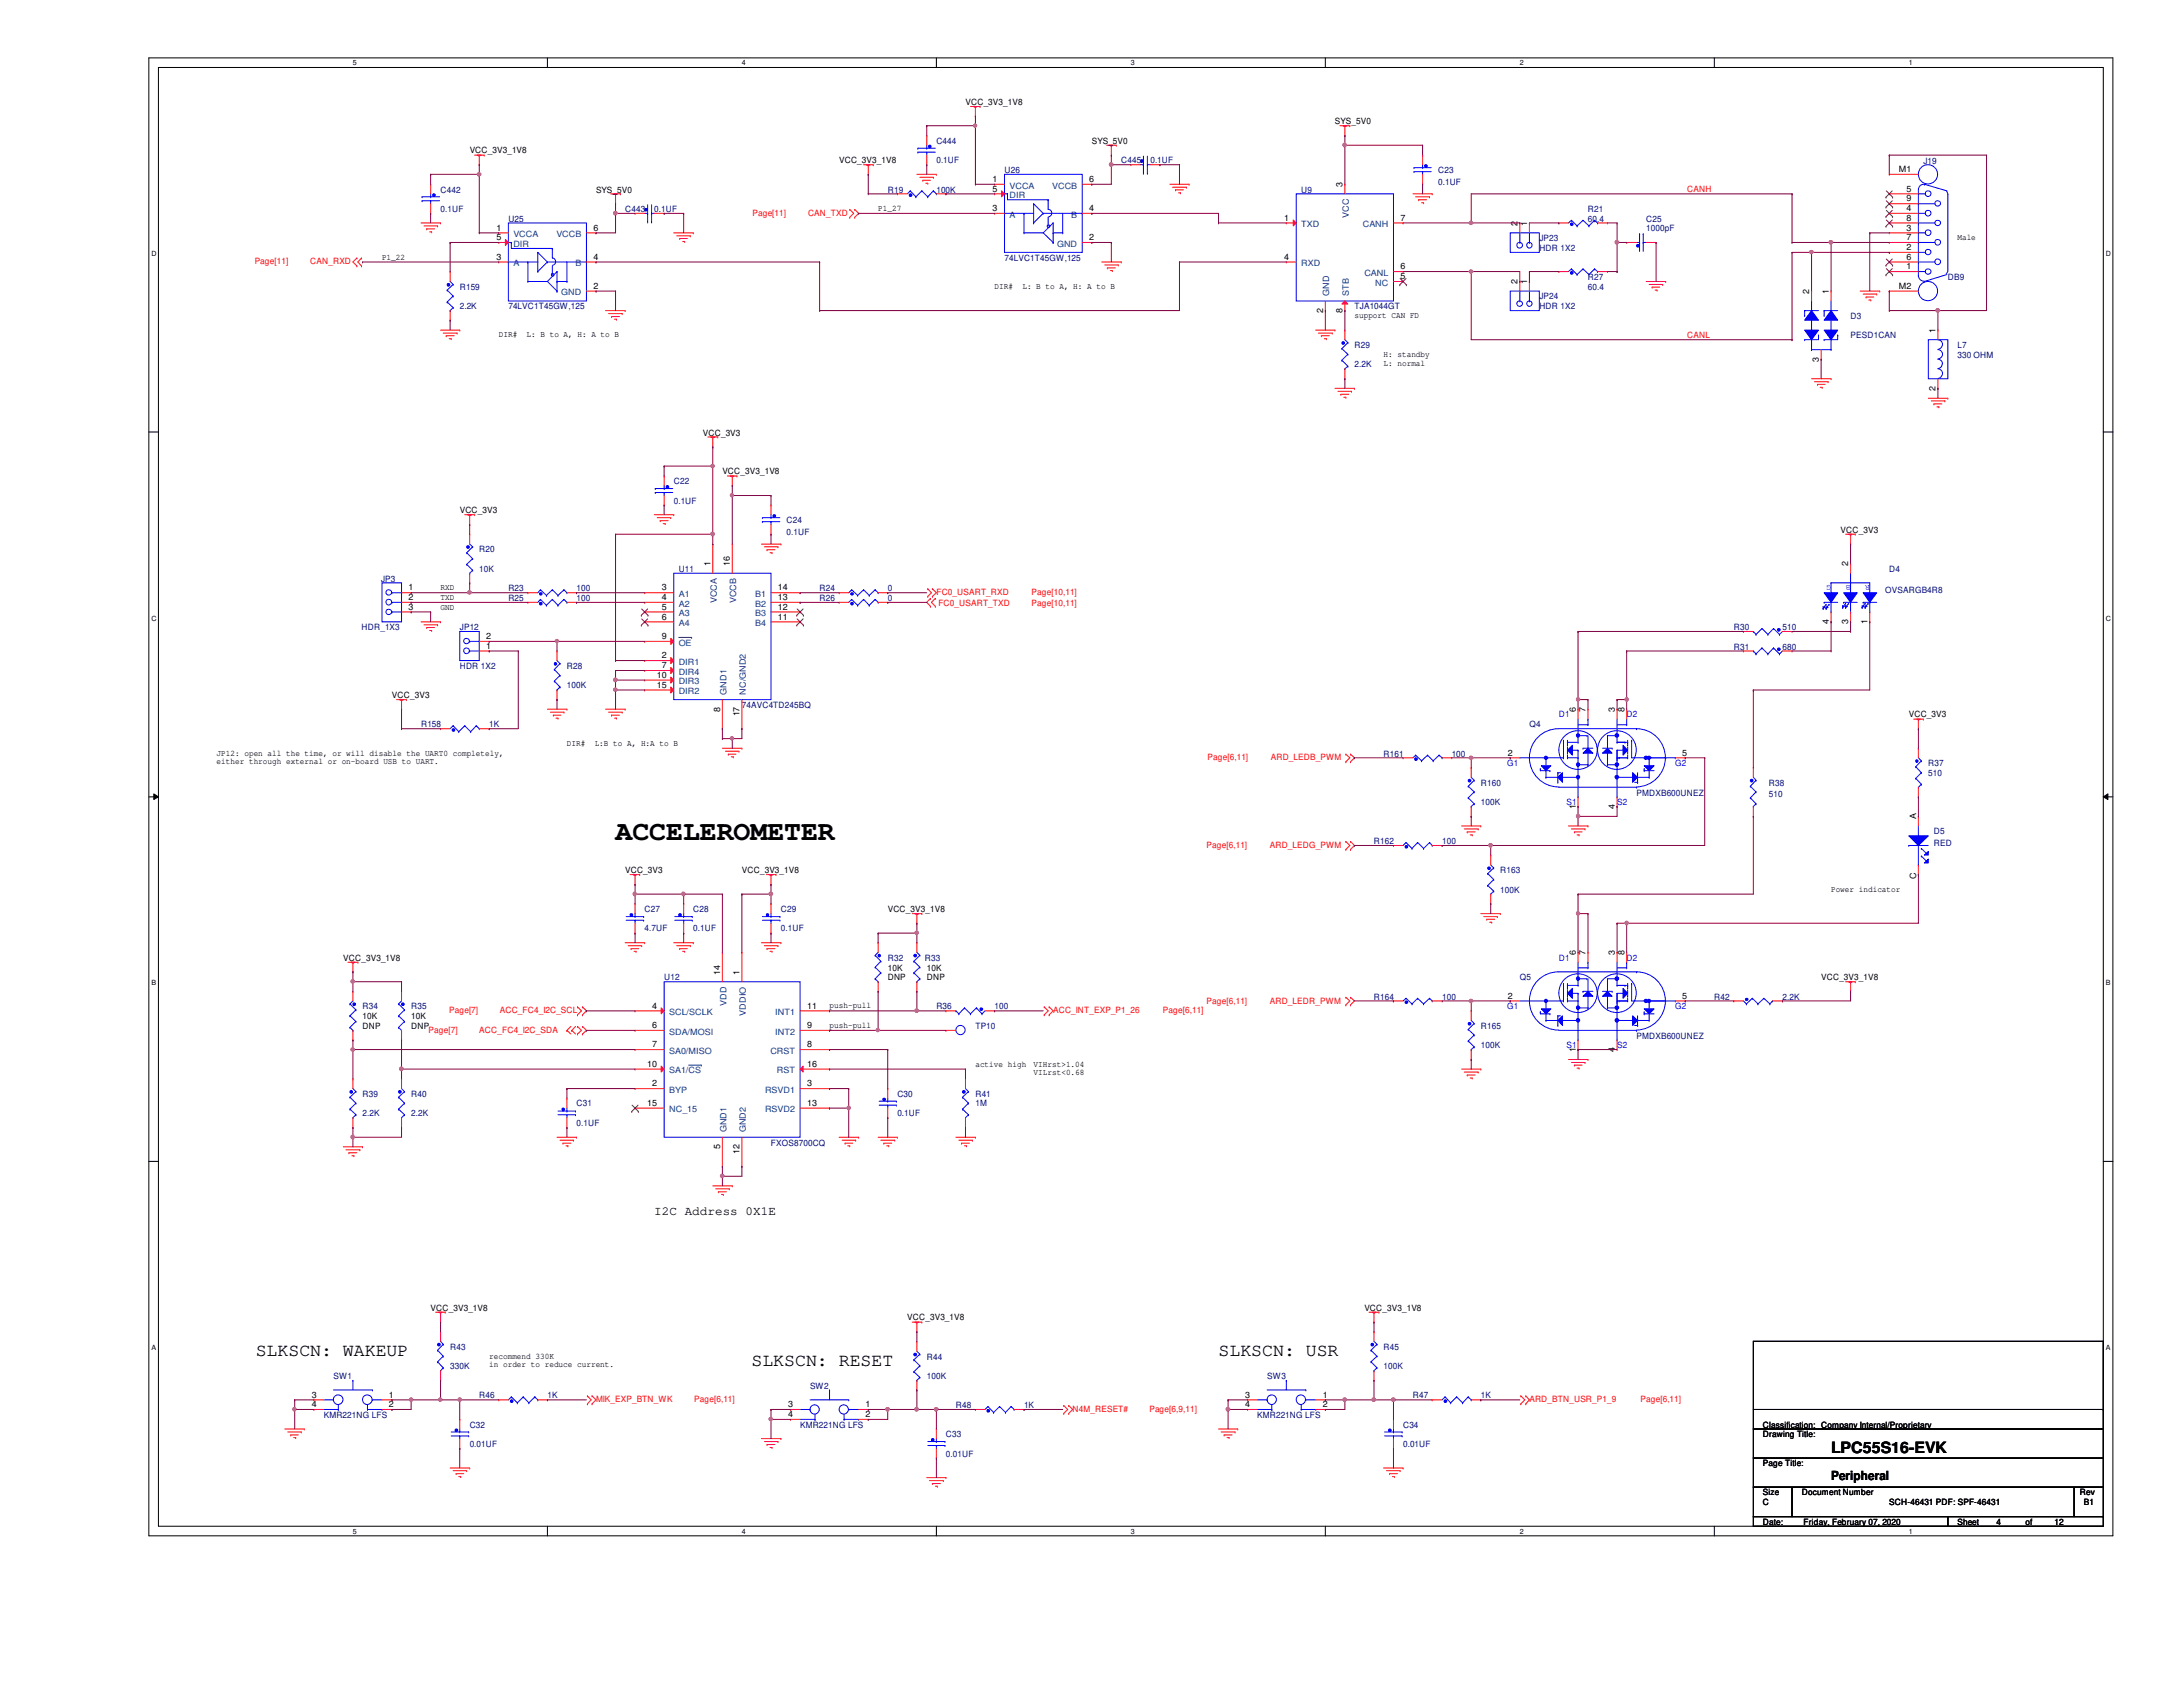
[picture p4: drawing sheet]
<svg xmlns="http://www.w3.org/2000/svg" width="279mm" height="216mm" viewBox="0 0 279 216" stroke-linecap="round" stroke-linejoin="round" font-family="sans-serif">
<defs><g id="words">
<text font-size="3.6" x="78.8" y="107.5">ACCELEROMETER</text>
<g font-size="2.3">
<text x="32.7" y="173.6">SLKSCN: WAKEUP</text>
<text x="156" y="173.6">SLKSCN: USR</text>
<text x="96.2" y="174.8">SLKSCN: RESET</text>
</g>
<text font-size="2" x="234.4" y="186">LPC55S16-EVK</text>
<g font-size="1.6">
<text x="83.7" y="155.5">I2C Address 0X1E</text>
<text x="234.4" y="189.4">Peripheral</text>
</g>
<g font-size="1.1">
<text x="123.6" y="13.4">VCC_3V3_1V8</text>
<text x="170.9" y="15.9">SYS_5V0</text>
<text x="60.1" y="19.6">VCC_3V3_1V8</text>
<text x="107.4" y="20.9">VCC_3V3_1V8</text>
<text x="127" y="23.3">1</text>
<text x="139.4" y="23.3">6</text>
<text x="139.7" y="18.4">SYS_5V0</text>
<text x="171.8" y="23.9" transform="rotate(-90 171.8 23.9)">3</text>
<text x="243" y="22">M1</text>
<text x="63.5" y="29.5">1</text>
<text x="75.9" y="29.5">6</text>
<text x="76.3" y="24.6">SYS_5V0</text>
<text x="112.4" y="27">P1_27</text>
<text x="127" y="27">3</text>
<text x="127" y="24.5">5</text>
<text x="139.4" y="27">4</text>
<text x="164.4" y="28.2">1</text>
<text x="179.2" y="28.2">7</text>
<text x="194.2" y="28.9" transform="rotate(-90 194.2 28.9)">2</text>
<text x="195.5" y="28.9" transform="rotate(-90 195.5 28.9)">1</text>
<text x="244" y="24.5">5</text>
<text x="244" y="25.8">9</text>
<text x="244" y="27">4</text>
<text x="244" y="28.2">8</text>
<text x="244" y="29.5">3</text>
<text x="48.9" y="33.2">P1_22</text>
<text x="63.5" y="33.2">3</text>
<text x="63.5" y="30.7">5</text>
<text x="75.9" y="33.2">4</text>
<text x="139.4" y="30.7">2</text>
<text x="164.4" y="33.2">4</text>
<text x="179.2" y="35.7">5</text>
<text x="179.2" y="34.5">6</text>
<text x="244" y="30.7">7</text>
<text x="244" y="32">2</text>
<text x="244" y="33.2">6</text>
<text x="244" y="34.5">1</text>
<text x="250.5" y="30.7">Male</text>
<text x="75.9" y="37">2</text>
<text x="127.3" y="37">DIR#</text>
<text x="130.9" y="37">L: B to A, H: A to B</text>
<text x="169.3" y="40" transform="rotate(-90 169.3 40)">2</text>
<text x="171.8" y="40" transform="rotate(-90 171.8 40)">8</text>
<text x="173.4" y="40.7">support CAN FD</text>
<text x="194.2" y="36.4" transform="rotate(-90 194.2 36.4)">2</text>
<text x="195.5" y="36.4" transform="rotate(-90 195.5 36.4)">1</text>
<text x="231.6" y="37.6" transform="rotate(-90 231.6 37.6)">2</text>
<text x="234.1" y="37.6" transform="rotate(-90 234.1 37.6)">1</text>
<text x="243" y="37">M2</text>
<text x="63.8" y="43.2">DIR#</text>
<text x="67.4" y="43.2">L: B to A, H: A to B</text>
<text x="177.1" y="45.7">H: standby</text>
<text x="177.1" y="46.8">L: normal</text>
<text x="232.8" y="46.3" transform="rotate(-90 232.8 46.3)">3</text>
<text x="247.7" y="42.6" transform="rotate(-90 247.7 42.6)">1</text>
<text x="247.7" y="50" transform="rotate(-90 247.7 50)">2</text>
<text x="90" y="55.8">VCC_3V3</text>
<text x="58.8" y="65.7">VCC_3V3</text>
<text x="92.5" y="60.7">VCC_3V3_1V8</text>
<text x="235.6" y="68.2">VCC_3V3</text>
<text x="52.3" y="75.6">1</text>
<text x="52.3" y="76.8">2</text>
<text x="56.4" y="76.8">TXD</text>
<text x="56.4" y="75.5">RXD</text>
<text x="84.7" y="75.6">3</text>
<text x="84.7" y="76.8">4</text>
<text x="90.9" y="72.5" transform="rotate(-90 90.9 72.5)">1</text>
<text x="93.4" y="72.5" transform="rotate(-90 93.4 72.5)">16</text>
<text x="99.6" y="76.8">13</text>
<text x="99.6" y="75.6">14</text>
<text x="236.6" y="72.5" transform="rotate(-90 236.6 72.5)">2</text>
<text x="52.3" y="78">3</text>
<text x="56.4" y="78">GND</text>
<text x="62.2" y="83">1</text>
<text x="62.2" y="81.8">2</text>
<text x="84.7" y="78">5</text>
<text x="84.7" y="79.3">6</text>
<text x="84.7" y="81.8">9</text>
<text x="99.6" y="79.3">11</text>
<text x="99.6" y="78">12</text>
<text x="234.1" y="79.8" transform="rotate(-90 234.1 79.8)">4</text>
<text x="236.6" y="79.8" transform="rotate(-90 236.6 79.8)">3</text>
<text x="239" y="79.8" transform="rotate(-90 239 79.8)">1</text>
<text x="50.2" y="89.4">VCC_3V3</text>
<text x="84.1" y="86.7">10</text>
<text x="84.1" y="88">15</text>
<text x="84.7" y="84.2">2</text>
<text x="84.7" y="85.5">7</text>
<text x="72.6" y="95.5">DIR#</text>
<text x="76.1" y="95.5">L:B to A, H:A to B</text>
<text x="92.2" y="91.1" transform="rotate(-90 92.2 91.1)">8</text>
<text x="94.7" y="91.7" transform="rotate(-90 94.7 91.7)">17</text>
<text x="201.7" y="91.1" transform="rotate(-90 201.7 91.1)">6</text>
<text x="202.9" y="91.1" transform="rotate(-90 202.9 91.1)">7</text>
<text x="206.7" y="91.1" transform="rotate(-90 206.7 91.1)">3</text>
<text x="207.9" y="91.1" transform="rotate(-90 207.9 91.1)">8</text>
<text x="244.3" y="91.8">VCC_3V3</text>
<text x="27.7" y="96.7">JP12: open all the time, or will disable the UART0 completely,</text>
<text x="27.7" y="97.8">either through external or on-board USB to UART.</text>
<text x="193" y="96.7">2</text>
<text x="215.3" y="96.7">5</text>
<text x="201.7" y="103.5" transform="rotate(-90 201.7 103.5)">1</text>
<text x="206.7" y="103.5" transform="rotate(-90 206.7 103.5)">4</text>
<text x="245.2" y="104.8" transform="rotate(-90 245.2 104.8)">A</text>
<text x="80" y="111.8">VCC_3V3</text>
<text x="95" y="111.8">VCC_3V3_1V8</text>
<text x="245.2" y="112.4" transform="rotate(-90 245.2 112.4)">C</text>
<text x="113.6" y="116.7">VCC_3V3_1V8</text>
<text x="234.4" y="114.1">Power indicator</text>
<text x="43.9" y="122.9">VCC_3V3_1V8</text>
<text x="92.2" y="124.8" transform="rotate(-90 92.2 124.8)">14</text>
<text x="94.7" y="124.8" transform="rotate(-90 94.7 124.8)">1</text>
<text x="113.6" y="124.2">10K</text>
<text x="113.6" y="125.4">DNP</text>
<text x="118.6" y="124.2">10K</text>
<text x="118.6" y="125.4">DNP</text>
<text x="201.7" y="122.3" transform="rotate(-90 201.7 122.3)">6</text>
<text x="202.9" y="122.3" transform="rotate(-90 202.9 122.3)">7</text>
<text x="206.7" y="122.3" transform="rotate(-90 206.7 122.3)">3</text>
<text x="207.9" y="122.3" transform="rotate(-90 207.9 122.3)">8</text>
<text x="233.1" y="125.4">VCC_3V3_1V8</text>
<text x="46.4" y="130.4">10K</text>
<text x="46.4" y="131.7">DNP</text>
<text x="52.6" y="130.4">10K</text>
<text x="52.6" y="131.7">DNP</text>
<text x="83.5" y="129.1">4</text>
<text x="83.5" y="131.6">6</text>
<text x="103.3" y="131.6">9</text>
<text x="103.3" y="129.1">11</text>
<text x="106.2" y="129">push-pull</text>
<text x="106.2" y="131.5">push-pull</text>
<text x="193" y="127.8">2</text>
<text x="215.3" y="127.8">5</text>
<text x="82.8" y="136.5">10</text>
<text x="83.5" y="134">7</text>
<text x="103.3" y="134">8</text>
<text x="103.3" y="136.5">16</text>
<text x="124.8" y="136.5">active high</text>
<text x="132.3" y="136.5">VIHrst&gt;1.04</text>
<text x="132.3" y="137.6">VILrst&lt;0.68</text>
<text x="201.7" y="134.6" transform="rotate(-90 201.7 134.6)">1</text>
<text x="206.7" y="134.6" transform="rotate(-90 206.7 134.6)">4</text>
<text x="82.8" y="141.5">15</text>
<text x="83.5" y="139">2</text>
<text x="103.3" y="139">3</text>
<text x="103.3" y="141.5">13</text>
<text x="92.2" y="147.1" transform="rotate(-90 92.2 147.1)">5</text>
<text x="94.7" y="147.7" transform="rotate(-90 94.7 147.7)">12</text>
<text x="55.1" y="167.8">VCC_3V3_1V8</text>
<text x="174.6" y="167.8">VCC_3V3_1V8</text>
<text x="62.6" y="173.9">recommend 330K</text>
<text x="116.1" y="169">VCC_3V3_1V8</text>
<text x="39.9" y="178.9">3</text>
<text x="49.8" y="178.9">1</text>
<text x="62.6" y="175">in order to reduce current.</text>
<text x="159.4" y="178.9">3</text>
<text x="169.3" y="178.9">1</text>
<text x="39.9" y="180.1">4</text>
<text x="49.8" y="180.1">2</text>
<text x="100.9" y="180.1">3</text>
<text x="100.9" y="181.4">4</text>
<text x="110.8" y="180.1">1</text>
<text x="110.8" y="181.4">2</text>
<text x="159.4" y="180.1">4</text>
<text x="169.3" y="180.1">2</text>
<text x="225.6" y="183.9">Drawing Title:</text>
<text x="225.6" y="182.7">Classification: Company Internal/Proprietary</text>
<text x="225.6" y="187.7">Page Title:</text>
<text x="225.6" y="191.4">Size</text>
<text x="230.6" y="191.4">Document Number</text>
<text x="266.2" y="191.4">Rev</text>
<text x="225.6" y="195.2">Date:</text>
<text x="225.6" y="192.7">C</text>
<text x="230.8" y="195.2">Friday, February 07, 2020</text>
<text x="241.8" y="192.7">SCH-46431 PDF: SPF-46431</text>
<text x="250.5" y="195.2">Sheet</text>
<text x="255.5" y="195.2">4</text>
<text x="259.2" y="195.2">of</text>
<text x="263" y="195.2">12</text>
<text x="266.7" y="192.7">B1</text>
</g>
<g font-size="1.1" fill="#000080">
<text x="119.8" y="18.4">C444</text>
<text x="119.8" y="20.9">0.1UF</text>
<text x="128.6" y="22.1">U26</text>
<text x="143.5" y="20.9">C445</text>
<text x="147.2" y="20.9">0.1UF</text>
<text x="184.1" y="22.1">C23</text>
<text x="184.1" y="23.6">0.1UF</text>
<text x="246.2" y="21">J19</text>
<text x="56.4" y="24.6">C442</text>
<text x="56.4" y="27.1">0.1UF</text>
<text x="65.1" y="28.4">U25</text>
<text x="80" y="27.1">C443</text>
<text x="83.7" y="27.1">0.1UF</text>
<text x="113.6" y="24.6">R19</text>
<text x="119.8" y="24.6">100K</text>
<text x="166.5" y="24.6">U9</text>
<text x="203.2" y="27.1">R21</text>
<text x="203.2" y="28.4">60.4</text>
<text x="210.7" y="28.4">C25</text>
<text x="210.7" y="29.6">1000pF</text>
<text x="128.6" y="33.4">74LVC1T45GW,125</text>
<text x="197" y="30.9">JP23</text>
<text x="197" y="32.1">HDR 1X2</text>
<text x="203.2" y="35.8">R27</text>
<text x="249.3" y="35.8">DB9</text>
<text x="58.8" y="37.1">R159</text>
<text x="58.8" y="39.6">2.2K</text>
<text x="65.1" y="39.6">74LVC1T45GW,125</text>
<text x="173.4" y="39.6">TJA1044GT</text>
<text x="197" y="38.3">JP24</text>
<text x="197" y="39.6">HDR 1X2</text>
<text x="203.2" y="37.1">60.4</text>
<text x="236.9" y="40.8">D3</text>
<text x="173.4" y="44.5">R29</text>
<text x="173.4" y="47">2.2K</text>
<text x="236.9" y="43.3">PESD1CAN</text>
<text x="250.5" y="44.5">L7</text>
<text x="250.5" y="45.8">330 OHM</text>
<text x="86.2" y="62">C22</text>
<text x="86.2" y="64.5">0.1UF</text>
<text x="61.3" y="70.7">R20</text>
<text x="100.7" y="66.9">C24</text>
<text x="100.7" y="68.5">0.1UF</text>
<text x="48.8" y="74.4">JP3</text>
<text x="61.3" y="73.2">10K</text>
<text x="65.1" y="75.6">R23</text>
<text x="65.1" y="76.9">R25</text>
<text x="73.8" y="75.6">100</text>
<text x="73.8" y="76.9">100</text>
<text x="86.9" y="73.2">U11</text>
<text x="104.9" y="75.6">R24</text>
<text x="104.9" y="76.9">R26</text>
<text x="113.6" y="75.6">0</text>
<text x="113.6" y="76.9">0</text>
<text x="241.3" y="75.9">OVSARGB4R8</text>
<text x="241.8" y="73.2">D4</text>
<text x="46.3" y="80.6">HDR_1X3</text>
<text x="58.8" y="80.6">JP12</text>
<text x="221.9" y="80.6">R30</text>
<text x="221.9" y="83.1">R31</text>
<text x="228.1" y="80.6">510</text>
<text x="228.1" y="83.1">680</text>
<text x="58.8" y="85.6">HDR 1X2</text>
<text x="72.6" y="85.6">R28</text>
<text x="72.6" y="88.1">100K</text>
<text x="53.9" y="93.1">R158</text>
<text x="62.6" y="93.1">1K</text>
<text x="95" y="90.6">74AVC4TD245BQ</text>
<text x="195.7" y="93.1">Q4</text>
<text x="177.1" y="96.8">R161</text>
<text x="185.8" y="96.8">100</text>
<text x="189.5" y="100.5">R160</text>
<text x="209.5" y="101.8">PMDXB600UNEZ</text>
<text x="226.4" y="100.5">R38</text>
<text x="246.8" y="98">R37</text>
<text x="246.8" y="99.3">510</text>
<text x="189.5" y="103">100K</text>
<text x="226.4" y="102">510</text>
<text x="247.5" y="106.8">D5</text>
<text x="175.9" y="108">R162</text>
<text x="184.6" y="108">100</text>
<text x="192" y="111.8">R163</text>
<text x="247.5" y="108.2">RED</text>
<text x="82.5" y="116.7">C27</text>
<text x="82.5" y="119.2">4.7UF</text>
<text x="88.7" y="116.7">C28</text>
<text x="88.7" y="119.2">0.1UF</text>
<text x="99.9" y="116.7">C29</text>
<text x="99.9" y="119.2">0.1UF</text>
<text x="192" y="114.3">100K</text>
<text x="85" y="125.4">U12</text>
<text x="113.6" y="122.9">R32</text>
<text x="118.4" y="122.9">R33</text>
<text x="194.5" y="125.4">Q5</text>
<text x="46.4" y="129.2">R34</text>
<text x="52.6" y="129.2">R35</text>
<text x="119.8" y="129.2">R36</text>
<text x="124.8" y="131.7">TP10</text>
<text x="127.3" y="129.2">100</text>
<text x="175.9" y="127.9">R164</text>
<text x="184.6" y="127.9">100</text>
<text x="189.5" y="131.7">R165</text>
<text x="219.4" y="127.9">R42</text>
<text x="228.1" y="127.9">2.2K</text>
<text x="189.5" y="134.2">100K</text>
<text x="209.5" y="132.9">PMDXB600UNEZ</text>
<text x="46.4" y="140.4">R39</text>
<text x="46.4" y="142.9">2.2K</text>
<text x="52.6" y="140.4">R40</text>
<text x="52.6" y="142.9">2.2K</text>
<text x="73.8" y="141.6">C31</text>
<text x="114.9" y="140.4">C30</text>
<text x="114.9" y="142.9">0.1UF</text>
<text x="124.8" y="140.4">R41</text>
<text x="124.8" y="141.6">1M</text>
<text x="73.8" y="144.1">0.1UF</text>
<text x="98.7" y="146.6">FXOS8700CQ</text>
<text x="57.6" y="172.7">R43</text>
<text x="118.6" y="174">R44</text>
<text x="177.1" y="172.7">R45</text>
<text x="42.7" y="176.5">SW1</text>
<text x="57.6" y="175.2">330K</text>
<text x="61.3" y="178.9">R46</text>
<text x="70.1" y="178.9">1K</text>
<text x="103.7" y="177.7">SW2</text>
<text x="118.6" y="176.5">100K</text>
<text x="162.2" y="176.5">SW3</text>
<text x="177.1" y="175.2">100K</text>
<text x="180.8" y="178.9">R47</text>
<text x="189.5" y="178.9">1K</text>
<text x="41.4" y="181.4">KMR221NG LFS</text>
<text x="60.1" y="182.7">C32</text>
<text x="60.1" y="185.2">0.01UF</text>
<text x="102.4" y="182.7">KMR221NG LFS</text>
<text x="121.1" y="183.9">C33</text>
<text x="122.3" y="180.2">R48</text>
<text x="131.1" y="180.2">1K</text>
<text x="160.9" y="181.4">KMR221NG LFS</text>
<text x="179.6" y="182.7">C34</text>
<text x="179.6" y="185.2">0.01UF</text>
<text x="121.1" y="186.4">0.01UF</text>
</g>
<g font-size="1.1" fill="#f00">
<text x="96.3" y="27.6">Page[11]</text>
<text x="103.4" y="27.6">CAN_TXD</text>
<text x="215.9" y="24.6">CANH</text>
<text x="32.6" y="33.8">Page[11]</text>
<text x="39.7" y="33.8">CAN_RXD</text>
<text x="215.9" y="43.2">CANL</text>
<text x="119.8" y="76.2">FC0_USART_RXD</text>
<text x="120.1" y="77.5">FC0_USART_TXD</text>
<text x="132" y="76.2">Page[10,11]</text>
<text x="132" y="77.5">Page[10,11]</text>
<text x="154.6" y="97.3">Page[6,11]</text>
<text x="162.6" y="97.3">ARD_LEDB_PWM</text>
<text x="154.4" y="108.5">Page[6,11]</text>
<text x="162.5" y="108.5">ARD_LEDG_PWM</text>
<text x="57.5" y="129.7">Page[7]</text>
<text x="64" y="129.7">ACC_FC4_I2C_SCL</text>
<text x="134.8" y="129.7">ACC_INT_EXP_P1_26</text>
<text x="148.8" y="129.7">Page[6,11]</text>
<text x="154.4" y="128.4">Page[6,11]</text>
<text x="162.5" y="128.4">ARD_LEDR_PWM</text>
<text x="54.9" y="132.2">Page[7]</text>
<text x="61.3" y="132.2">ACC_FC4_I2C_SDA</text>
<text x="76.3" y="179.5">MIK_EXP_BTN_WK</text>
<text x="88.9" y="179.5">Page[6,11]</text>
<text x="195.7" y="179.5">ARD_BTN_USR_P1_9</text>
<text x="210" y="179.5">Page[6,11]</text>
<text x="137.3" y="180.7">N4M_RESET#</text>
<text x="147.1" y="180.7">Page[6,9,11]</text>
</g>
<g font-size="1.1" fill="#004080">
<text x="129.2" y="24.1">VCCA</text>
<text x="129.2" y="27.9">A</text>
<text x="129.2" y="25.4">DIR</text>
<text x="134.7" y="24.1">VCCB</text>
<text x="137.1" y="27.9">B</text>
<text x="166.5" y="29.1">TXD</text>
<text x="172.6" y="27.9" transform="rotate(-90 172.6 27.9)">VCC</text>
<text x="174.4" y="29.1">CANH</text>
<text x="65.7" y="30.4">VCCA</text>
<text x="65.7" y="34.1">A</text>
<text x="65.7" y="31.6">DIR</text>
<text x="71.2" y="30.4">VCCB</text>
<text x="73.7" y="34.1">B</text>
<text x="135.3" y="31.6">GND</text>
<text x="166.5" y="34.1">RXD</text>
<text x="174.6" y="35.3">CANL</text>
<text x="71.8" y="37.8">GND</text>
<text x="170.1" y="37.9" transform="rotate(-90 170.1 37.9)">GND</text>
<text x="172.6" y="37.9" transform="rotate(-90 172.6 37.9)">STB</text>
<text x="176" y="36.6">NC</text>
<text x="86.9" y="76.4">A1</text>
<text x="86.9" y="77.6">A2</text>
<text x="91.7" y="77.2" transform="rotate(-90 91.7 77.2)">VCCA</text>
<text x="94.2" y="77.2" transform="rotate(-90 94.2 77.2)">VCCB</text>
<text x="96.6" y="77.6">B2</text>
<text x="96.6" y="76.4">B1</text>
<text x="86.9" y="78.9">A3</text>
<text x="86.9" y="80.1">A4</text>
<text x="86.9" y="82.6">OE</text>
<text x="96.6" y="80.1">B4</text>
<text x="96.6" y="78.9">B3</text>
<text x="86.9" y="85.1">DIR1</text>
<text x="86.9" y="86.4">DIR4</text>
<text x="86.9" y="87.6">DIR3</text>
<text x="86.9" y="88.9">DIR2</text>
<text x="93" y="88.9" transform="rotate(-90 93 88.9)">GND1</text>
<text x="95.5" y="88.9" transform="rotate(-90 95.5 88.9)">NC/GND2</text>
<text x="85.6" y="129.9">SCL/SCLK</text>
<text x="93" y="128.7" transform="rotate(-90 93 128.7)">VDD</text>
<text x="95.5" y="130" transform="rotate(-90 95.5 130)">VDDIO</text>
<text x="99.2" y="129.9">INT1</text>
<text x="85.6" y="132.4">SDA/MOSI</text>
<text x="85.6" y="134.9">SA0/MISO</text>
<text x="85.6" y="137.4">SA1/CS</text>
<text x="98.6" y="134.9">CRST</text>
<text x="99.2" y="132.4">INT2</text>
<text x="99.4" y="137.4">RST</text>
<text x="85.6" y="139.9">BYP</text>
<text x="85.6" y="142.4">NC_15</text>
<text x="97.9" y="139.9">RSVD1</text>
<text x="97.9" y="142.4">RSVD2</text>
<text x="93" y="144.9" transform="rotate(-90 93 144.9)">GND1</text>
<text x="95.5" y="144.9" transform="rotate(-90 95.5 144.9)">GND2</text>
</g>
<g font-size="1.1" fill="#00f">
<text x="234.4" y="74.9" transform="rotate(180 234.4 74.9)">G</text>
<text x="236.9" y="74.9" transform="rotate(180 236.9 74.9)">B</text>
<text x="239.3" y="74.9" transform="rotate(180 239.3 74.9)">R</text>
<text x="199.5" y="91.8">D1</text>
<text x="208.2" y="91.8">D2</text>
<text x="192.9" y="98">G1</text>
<text x="214.4" y="98">G2</text>
<text x="200.5" y="103">S1</text>
<text x="207" y="103">S2</text>
<text x="199.5" y="122.9">D1</text>
<text x="208.2" y="122.9">D2</text>
<text x="192.9" y="129.2">G1</text>
<text x="214.4" y="129.2">G2</text>
<text x="200.5" y="134.2">S1</text>
<text x="207" y="134.2">S2</text>
</g>
<g font-size=".9">
<text x="45.2" y="8.3">5</text>
<text x="95" y="8.3">4</text>
<text x="144.7" y="8.3">3</text>
<text x="194.5" y="8.3">2</text>
<text x="244.3" y="8.3">1</text>
<text x="19.4" y="32.8">D</text>
<text x="269.5" y="32.8">D</text>
<text x="19.4" y="79.4">C</text>
<text x="269.5" y="79.4">C</text>
<text x="19.4" y="126.1">B</text>
<text x="269.5" y="126.1">B</text>
<text x="19.4" y="172.8">A</text>
<text x="269.5" y="172.8">A</text>
<text x="45.2" y="196.3">5</text>
<text x="95" y="196.3">4</text>
<text x="144.7" y="196.3">3</text>
<text x="194.5" y="196.3">2</text>
<text x="244.3" y="196.3">1</text>
</g>
</g></defs>
<path d="M19.1 7.4h251.3v189.2h-251.3zM20.3 8.6h248.9v186.7h-248.9z" fill="none" stroke="#000" stroke-width=".13"/>
<g fill="#fff">
<path d="M45.2 7.5h.5v1.1h-.5z"/>
<path d="M45.2 195.5h.5v1h-.5z"/>
</g>
<path d="M70.1 7.4v1.2M70.1 195.3v1.3" fill="none" stroke="#000" stroke-width=".13"/>
<g fill="#fff">
<path d="M95 7.5h.5v1.1h-.5z"/>
<path d="M95 195.5h.5v1h-.5z"/>
</g>
<path d="M119.8 7.4v1.2M119.8 195.3v1.3" fill="none" stroke="#000" stroke-width=".13"/>
<g fill="#fff">
<path d="M144.7 7.5h.5v1.1h-.5z"/>
<path d="M144.7 195.5h.5v1h-.5z"/>
</g>
<path d="M169.6 7.4v1.2M169.6 195.3v1.3" fill="none" stroke="#000" stroke-width=".13"/>
<g fill="#fff">
<path d="M194.5 7.5h.5v1.1h-.5z"/>
<path d="M194.5 195.5h.5v1h-.5z"/>
</g>
<path d="M219.4 7.4v1.2M219.4 195.3v1.3" fill="none" stroke="#000" stroke-width=".13"/>
<g fill="#fff">
<path d="M244.3 7.5h.5v1.1h-.5z"/>
<path d="M244.3 195.5h.5v1h-.5z"/>
<path d="M19.4 32h.6v1h-.6z"/>
<path d="M269.5 32h.7v1h-.7z"/>
<path d="M19.4 78.6h.6v1h-.6z"/>
<path d="M269.5 78.6h.7v1h-.7z"/>
</g>
<path d="M19.1 55.3h1.2M269.2 55.3h1.2" fill="none" stroke="#000" stroke-width=".13"/>
<g fill="#fff">
<path d="M19.4 125.3h.6v1h-.6z"/>
<path d="M269.5 125.3h.6v1h-.6z"/>
</g>
<path d="M19.1 102h1.2M19.7 101.6l.6 .4-.6 .3zM269.2 102l.6-.4v.7zM269.2 102h1.2" fill="none" stroke="#000" stroke-width=".13"/>
<path d="M19.7 101.6l.6 .4-.6 .3zM269.2 102l.6-.4v.7z" fill="#000"/>
<g fill="#fff">
<path d="M19.4 172h.5v1h-.5z"/>
<path d="M269.5 172h.6v1h-.6z"/>
</g>
<path d="M19.1 148.6h1.2M269.2 148.6h1.2" fill="none" stroke="#000" stroke-width=".13"/>
<path d="M90.6 55.9h1.3M91.2 57.2h.1M91.2 55.9v1.3M91.9 55.9h.1" fill="none" stroke="#f00" stroke-width=".13"/>
<path d="M91 55.9h.5l-.3 .1z" fill-rule="evenodd" fill="#f00"/>
<path d="M91 55.9h.5l-.3 .1zM93.1 60.9h1.2M93.7 62.1h.1M93.7 60.9v1.2M94.3 60.9h.1" fill="none" stroke="#f00" stroke-width=".13"/>
<path d="M93.5 60.9h.4l-.2 .1z" fill-rule="evenodd" fill="#f00"/>
<path d="M59.5 65.9h1.2M60.1 67.1h.1M60.1 65.9v1.2M60.7 65.9h.1M93.5 60.9h.4l-.2 .1z" fill="none" stroke="#f00" stroke-width=".13"/>
<path d="M59.9 65.9h.5l-.3 .1z" fill-rule="evenodd" fill="#f00"/>
<g fill="none" stroke="#f00" stroke-width=".13">
<path d="M53.9 79.6h2.5M54.3 80h1.7M56 80h.1M56.4 79.6h.1M59.9 65.9h.5l-.3 .1zM83.7 65.9h2.5M84.1 66.3h1.8M84.5 66.6h.1M84.5 66.6h1M84.9 67h.2M85.1 67h.1M85.9 66.3h.1"/>
<path d="M86.2 65.9h.1M97.5 69.6h2.4M97.8 70h1.8M98.2 70.4h.1M98.2 70.4h1M98.6 70.7h.2M98.8 70.7h.1M99.6 70h.1M99.9 69.6h.1M54.6 80.3h.1M54.6 80.3h1M55 80.7h.2"/>
<path d="M55.2 80.7h.1M70.1 90.8h2.5M70.4 91.1h1.8M70.8 91.5h.1M70.8 91.5h1M71.2 91.9h.2M71.4 91.9h.1M72.2 91.1h.1M72.6 90.8h.1M77.5 90.8h2.5M77.9 91.1h1.7M78.3 91.5h.1"/>
<path d="M78.3 91.5h1M78.7 91.9h.2M78.9 91.9h.1M79.6 91.1h.1M80 90.8h.1M92.5 95.8h2.5M92.8 96.1h1.8M93.2 96.5h.1M93.2 96.5h1M93.6 96.9h.3M93.9 96.9h.1M94.6 96.1h.1"/>
<path d="M95 95.8h.1M55.8 167.9h1.2M56.4 169.2h.1M56.4 167.9v1.3M57 167.9h.1"/>
</g>
<path d="M56.1 167.9h.5l-.2 .2z" fill-rule="evenodd" fill="#f00"/>
<g fill="none" stroke="#f00" stroke-width=".13">
<path d="M56.1 167.9h.5l-.2 .2zM116.8 169.2h1.2M117.3 170.4h.1M117.3 169.2v1.2M118 169.2h.1M36.4 182.9h2.5M36.8 183.3h1.8M37.2 183.6h.1M37.2 183.6h1M37.6 184h.2M37.8 184h.1M38.6 183.3h.1"/>
<path d="M38.9 182.9h.1M57.6 187.9h2.5M58 188.2h1.7M58.4 188.6h.1M58.4 188.6h1M58.7 189h.3M59 189h.1M59.7 188.2h.1M60.1 187.9h.1"/>
</g>
<path d="M117.1 169.2h.5l-.3 .1z" fill-rule="evenodd" fill="#f00"/>
<g fill="none" stroke="#f00" stroke-width=".13">
<path d="M117.1 169.2h.5l-.3 .1zM175.2 167.9h1.3M175.9 169.2h.1M175.9 167.9v1.3M176.5 167.9h.1M97.5 184.1h2.4M97.8 184.5h1.8M98.2 184.9h.1M98.2 184.9h1M98.6 185.3h.2M98.8 185.3h.1M99.6 184.5h.1"/>
<path d="M99.9 184.1h.1M118.6 189.1h2.5M119 189.5h1.7M119.3 189.9h.1M119.3 189.9h1.1M119.7 190.2h.3M120 190.2h.1M120.7 189.5h.1M121.1 189.1h.1"/>
</g>
<path d="M175.6 167.9h.5l-.2 .2z" fill-rule="evenodd" fill="#f00"/>
<g fill="none" stroke="#f00" stroke-width=".13">
<path d="M236.2 68.4h1.2M236.9 69.6h.1M236.9 68.4v1.2M237.4 68.4h.1M175.6 167.9h.5l-.2 .2zM156 182.9h2.4M156.3 183.3h1.8M156.7 183.6h.1M156.7 183.6h1M157.1 184h.2M157.3 184h.1M158.1 183.3h.1"/>
<path d="M158.4 182.9h.1M177.1 187.9h2.5M177.5 188.2h1.7M177.8 188.6h.1M177.8 188.6h1.1M178.2 189h.3M178.5 189h.1M179.2 188.2h.1M179.6 187.9h.1"/>
</g>
<path d="M236.6 68.4h.5l-.2 .1z" fill-rule="evenodd" fill="#f00"/>
<path d="M236.6 68.4h.5l-.2 .1zM244.9 92h1.3M245.5 93.3h.1M245.5 92v1.3M246.2 92h.1" fill="none" stroke="#f00" stroke-width=".13"/>
<path d="M245.3 92h.5l-.3 .2z" fill-rule="evenodd" fill="#f00"/>
<g fill="none" stroke="#f00" stroke-width=".13">
<path d="M171.5 16.1h1.3M172.1 17.4h.1M172.1 16.1v1.3M172.8 16.1h.1M245.3 92h.5l-.3 .2zM200.7 105.7h2.5M201.1 106.1h1.8M201.5 106.5h.1M201.5 106.5h1M201.8 106.8h.3M202.1 106.8h.1M202.9 106.1h.1"/>
<path d="M203.2 105.7h.1M200.7 135.6h2.5M201.1 136h1.8M201.5 136.3h.1M201.5 136.3h1M201.8 136.7h.3M202.1 136.7h.1M202.9 136h.1M203.2 135.6h.1"/>
</g>
<path d="M171.9 16.1h.5l-.3 .1z" fill-rule="evenodd" fill="#f00"/>
<g fill="none" stroke="#f00" stroke-width=".13">
<path d="M171.9 16.1h.5l-.3 .1zM180.8 24.8h2.5M181.2 25.2h1.8M181.6 25.6h.1M181.6 25.6h1M181.9 25.9h.3M182.2 25.9h.1M183 25.2h.1M183.3 24.8h.1M210.7 36h2.5M211.1 36.4h1.7M211.5 36.7h.1"/>
<path d="M211.5 36.7h.9M211.8 37.1h.3M212.1 37.1h.1M212.8 36.4h.1M213.2 36h.1M238.1 37.3h2.5M238.5 37.6h1.7M238.8 38h.1M238.8 38h1M239.2 38.4h.2M239.4 38.4h.1M240.2 37.6h.1"/>
<path d="M240.6 37.3h.1M168.4 42.2h2.5M168.7 42.6h1.8M169.1 43h.1M169.1 43h1M169.5 43.3h.3M169.8 43.3h.1M170.5 42.6h.1M170.9 42.2h.1M170.9 49.7h2.5M171.2 50.1h1.8M171.6 50.5h.1"/>
<path d="M171.6 50.5h1M172 50.8h.3M172.3 50.8h.1M173 50.1h.1M173.4 49.7h.1M246.8 51h2.5M247.2 51.3h1.7M247.5 51.7h.1M247.5 51.7h1M247.9 52.1h.3M248.2 52.1h.1M248.9 51.3h.1"/>
<path d="M249.3 51h.1M80.6 111.9h1.3M81.3 113.2h.1M81.3 111.9v1.3M81.9 111.9h.1"/>
</g>
<path d="M81 111.9h.5l-.2 .2z" fill-rule="evenodd" fill="#f00"/>
<path d="M81 111.9h.5l-.2 .2zM98.1 111.9h1.2M98.7 113.2h.1M98.7 111.9v1.3M99.3 111.9h.1" fill="none" stroke="#f00" stroke-width=".13"/>
<path d="M98.4 111.9h.5l-.2 .2z" fill-rule="evenodd" fill="#f00"/>
<path d="M98.4 111.9h.5l-.2 .2zM116.8 116.9h1.2M117.3 118.2h.1M117.3 116.9v1.3M118 116.9h.1" fill="none" stroke="#f00" stroke-width=".13"/>
<path d="M117.1 116.9h.5l-.3 .2z" fill-rule="evenodd" fill="#f00"/>
<g fill="none" stroke="#f00" stroke-width=".13">
<path d="M117.1 116.9h.5l-.3 .2zM44.5 123.1h1.3M45.2 124.4h.1M45.2 123.1v1.3M45.8 123.1h.1M86.2 120.6h2.5M86.6 121h1.7M87 121.4h.1M87 121.4h1M87.4 121.8h.2M87.6 121.8h.1M88.3 121h.1"/>
<path d="M88.7 120.6h.1M97.5 120.6h2.4M97.8 121h1.8M98.2 121.4h.1M98.2 121.4h1M98.6 121.8h.2M98.8 121.8h.1M99.6 121h.1M99.9 120.6h.1"/>
</g>
<path d="M44.9 123.1h.5l-.2 .2z" fill-rule="evenodd" fill="#f00"/>
<g fill="none" stroke="#f00" stroke-width=".13">
<path d="M44.9 123.1h.5l-.2 .2zM80 120.6h2.5M80.4 121h1.7M80.8 121.4h.1M80.8 121.4h.9M81.2 121.8h.2M81.4 121.8h.1M82.1 121h.1M82.5 120.6h.1M236.2 125.6h1.2M236.9 126.9h.1M236.9 125.6v1.3"/>
<path d="M237.4 125.6h.1M43.9 146.8h2.5M44.3 147.2h1.8M44.7 147.5h.1M44.7 147.5h1M45 147.9h.3M45.3 147.9h.1M46.1 147.2h.1M46.4 146.8h.1M71.3 145.5h2.5M71.7 145.9h1.7M72.1 146.3h.1"/>
<path d="M72.1 146.3h1M72.4 146.6h.3M72.7 146.6h.1M73.4 145.9h.1M73.8 145.5h.1M91.2 151.8h2.5M91.6 152.1h1.7M91.9 152.5h.1M91.9 152.5h1.1M92.3 152.9h.3M92.6 152.9h.1M93.3 152.1h.1"/>
<path d="M93.7 151.8h.1M107.4 145.5h2.5M107.8 145.9h1.7M108.2 146.3h.1M108.2 146.3h.9M108.5 146.6h.3M108.8 146.6h.1M109.5 145.9h.1M109.9 145.5h.1M112.4 145.5h2.5M112.7 145.9h1.8M113.1 146.3h.1"/>
<path d="M113.1 146.3h1M113.5 146.6h.2M113.7 146.6h.1M114.5 145.9h.1M114.9 145.5h.1M122.3 145.5h2.5M122.7 145.9h1.8M123.1 146.3h.1M123.1 146.3h1M123.4 146.6h.3M123.7 146.6h.1M124.5 145.9h.1"/>
<path d="M124.8 145.5h.1"/>
</g>
<path d="M236.6 125.6h.5l-.2 .2z" fill-rule="evenodd" fill="#f00"/>
<g fill="none" stroke="#f00" stroke-width=".13">
<path d="M231.9 48.5h2.5M232.2 48.9h1.8M232.6 49.2h.1M232.6 49.2h1M233 49.6h.2M233.2 49.6h.1M234 48.9h.1M234.4 48.5h.1M50.8 89.5h1.2M51.4 90.8h.1M51.4 89.5v1.3M52 89.5h.1"/>
<path d="M236.6 125.6h.5l-.2 .2z"/>
</g>
<path d="M51.1 89.5h.5l-.2 .2z" fill-rule="evenodd" fill="#f00"/>
<path d="M60.7 19.9h1.3M61.3 19.9v1.2M62 19.9h.1M61.3 21.1h.1M51.1 89.5h.5l-.2 .2z" fill="none" stroke="#f00" stroke-width=".13"/>
<path d="M61.1 19.9h.5l-.3 .1z" fill-rule="evenodd" fill="#f00"/>
<path d="M61.1 19.9h.5l-.3 .1zM78.1 24.8h1.3M78.8 26.1h.1M78.8 24.8v1.3M79.4 24.8h.1" fill="none" stroke="#f00" stroke-width=".13"/>
<path d="M78.5 24.8h.5l-.2 .1z" fill-rule="evenodd" fill="#f00"/>
<g fill="none" stroke="#f00" stroke-width=".13">
<path d="M124.2 13.6h1.2M124.8 14.9h.1M124.8 13.6v1.3M125.4 13.6h.1M53.9 28.5h2.5M54.3 28.9h1.7M54.6 29.3h.1M54.6 29.3h1M55 29.7h.2M55.2 29.7h.1M56 28.9h.1M56.4 28.5h.1"/>
<path d="M77.5 39.8h2.5M78.5 24.8h.5l-.2 .1zM80 39.8h.1M86.2 29.8h2.5M86.6 30.2h1.7M87 30.5h.1M87 30.5h1M87.4 30.9h.2M87.6 30.9h.1M88.3 30.2h.1M88.7 29.8h.1M56.4 42.2h2.4"/>
<path d="M56.7 42.6h1.8M57.1 43h.1M57.1 43h1M57.5 43.3h.2M57.7 43.3h.1M58.5 42.6h.1M58.8 42.2h.1M77.9 40.1h1.7M78.3 40.5h.1M78.3 40.5h1M78.7 40.9h.2M78.9 40.9h.1"/>
<path d="M79.6 40.1h.1"/>
</g>
<path d="M124.6 13.6h.5l-.3 .2z" fill-rule="evenodd" fill="#f00"/>
<path d="M124.6 13.6h.5l-.3 .2zM141.6 18.6h1.3M142.2 19.9h.1M142.2 18.6v1.3M142.9 18.6h.1" fill="none" stroke="#f00" stroke-width=".13"/>
<path d="M142 18.6h.5l-.3 .1z" fill-rule="evenodd" fill="#f00"/>
<g fill="none" stroke="#f00" stroke-width=".13">
<path d="M142 18.6h.5l-.3 .1zM110.5 21.1h1.3M111.1 22.3h.1M111.1 21.1v1.2M111.8 21.1h.1M117.3 22.3h2.5M117.7 22.7h1.8M118.1 23.1h.1M118.1 23.1h1M118.5 23.5h.2M118.7 23.5h.1M119.5 22.7h.1"/>
<path d="M119.8 22.3h.1M141 33.5h2.5M141.4 33.9h1.7M141.7 34.3h.1M141.7 34.3h1M142.1 34.6h.3M142.4 34.6h.1M143.1 33.9h.1M143.5 33.5h.1M149.7 23.6h2.5M150.1 24h1.7M150.5 24.3h.1"/>
<path d="M150.5 24.3h1M150.8 24.7h.3M151.1 24.7h.1M151.8 24h.1M152.2 23.6h.1"/>
</g>
<path d="M110.9 21.1h.5l-.3 .1z" fill-rule="evenodd" fill="#f00"/>
<g fill="none" stroke="#f00" stroke-width=".13">
<path d="M45.7 33h.1M45.7 34h.1M45.7 33l-.5 .5 .5 .5M46.3 33h.1M46.3 34h.1M46.3 33l-.5 .5 .5 .5M108.8 26.8h.1M108.8 27.8h.1M108.8 26.8l.5 .5-.5 .5M109.4 27.8h.1M109.4 26.8h.1M109.4 26.8l.5 .5-.5 .5"/>
<path d="M110.9 21.1h.5l-.3 .1zM248 42.2h.1M248 49.7h.1M248 42.2v1.3M248 48.5v1.2M118.7 76.3h.1M118.7 75.4h.1M118.7 75.4l.5 .5-.5 .4M119.1 76.6h.1M119.1 77.6h.1M119.1 76.6l-.5 .5 .5 .5M119.3 76.3h.1"/>
<path d="M119.3 75.4h.1M119.3 75.4l.5 .5-.5 .4M119.7 77.6h.1M119.7 76.6h.1M119.7 76.6l-.5 .5 .5 .5M172.3 96.5h.1M172.3 97.5h.1M172.3 96.5l.5 .5-.5 .5M172.8 97.5h.1M172.8 96.5h.1M172.8 96.5l.6 .5-.6 .5M172.3 107.7h.1"/>
<path d="M172.3 108.7h.1M172.3 107.7l.5 .5-.5 .5M172.8 108.7h.1M172.8 107.7h.1M172.8 107.7l.6 .5-.6 .5M187.1 105.7h2.4M187.4 106.1h1.8M187.8 106.5h.1M187.8 106.5h1M188.2 106.8h.2M188.4 106.8h.1M189.2 106.1h.1"/>
<path d="M189.5 105.7h.1M189.5 116.9h2.5M189.9 117.3h1.7M190.3 117.6h.1M190.3 117.6h1M190.7 118h.2M190.9 118h.1M191.6 117.3h.1M192 116.9h.1M72.6 131.9h.1M72.6 131.9l.5 .4M73.1 131.4l-.5 .5"/>
<path d="M73.2 131.9h.1M73.2 131.9l.5 .4M73.7 131.4l-.5 .5M73.9 128.9h.1M73.9 129.9h.1M73.9 131.4h.1M73.9 132.3h.1M73.9 128.9l.5 .5-.5 .5M73.9 131.4l.5 .5-.5 .4M74.5 129.9h.1M74.5 128.9h.1M74.5 132.3h.1"/>
<path d="M74.5 131.4h.1M74.5 128.9l.6 .5-.6 .5M74.5 131.4l.6 .5-.6 .4M133.6 129.9h.1M133.6 128.9h.1M133.6 128.9l.6 .5-.6 .5M134.3 129.9h.1M134.3 128.9h.1M134.3 128.9l.5 .5-.5 .5M172.3 127.6h.1M172.3 128.6h.1M172.3 127.6l.5 .5-.5 .5"/>
<path d="M172.8 128.6h.1M172.8 127.6h.1M172.8 127.6l.6 .5-.6 .5M187.1 136.8h2.4M187.4 137.2h1.8M187.8 137.6h.1M187.8 137.6h1M188.2 138h.2M188.4 138h.1M189.2 137.2h.1M189.5 136.8h.1M75.2 179.7h.1"/>
<path d="M75.2 178.6h.1M75.2 178.6l.4 .6-.4 .5M75.8 179.7h.1M75.8 178.6h.1M75.8 178.6l.5 .6-.5 .5M136.1 179.9h.1M136.1 179.9l.6 .5-.6 .5M136.8 179.9h.1M136.8 179.9l.5 .5-.5 .5M194.6 179.7h.1M194.6 178.6h.1M194.6 178.6l.6 .6-.6 .5"/>
<path d="M195.3 179.7h.1M195.3 178.6h.1M195.3 178.6l.4 .6-.4 .5M136.1 180.9h.1M136.8 180.9h.1"/>
</g>
<path d="M224.4 171.7h44.8v11.2h-44.8zM224.4 182.9h44.8v3.7h-44.8zM224.4 186.6h44.8v3.7h-44.8zM224.4 190.3h5v3.8h-5zM224.4 194.1h24.9v1.2h-24.9zM224.4 180.4h44.8M229.4 190.3h36.1v3.8h-36.1zM249.3 194.1h19.9v1.2h-19.9zM265.5 190.3h3.7v3.8h-3.7zM269.2 180.4h.1" fill="none" stroke="#000" stroke-width=".13"/>
<path d="M246.8 43.5h2.5v5h-2.5zM248 43.5a.61 .61 0 0 1 .6 .6 .61 .61 0 0 1-.6 .6M248 44.7a.59 .59 0 0 1 .6 .6 .59 .59 0 0 1-.6 .6M248 46a.59 .59 0 0 1 .6 .4 .59 .59 0 0 1-.3 .7l-.3 .1M248 47.2a.61 .61 0 0 1 .6 .6 .61 .61 0 0 1-.6 .6M57.7 183.8h2.3M57.7 183.3h2.3M58.8 183.8h.1M58.8 183.8v.3M60 183.8h.1M60 183.3h.1" fill="none" stroke="#00f" stroke-width=".13"/>
<path d="M58.3 182.9h.2v.3h-.2z" fill-rule="evenodd" fill="#00f"/>
<path d="M85 125.6h17.4v19.9h-17.4zM58.3 182.9h.2v.3h-.2zM58.8 183.3h.1M58.8 182.9v.4" fill="none" stroke="#00f" stroke-width=".13"/>
<path d="M81.3 139.3h.1M81.3 139.3h3.7M95 121.9h.1M95 121.9v3.7M102.4 139.3h3.8M106.2 139.3h.1M58.8 181.7h.1M58.8 185.4h.1M58.8 181.7v1.2M58.8 184.1v1.3" fill="none" stroke="#f00" stroke-width=".13"/>
<path d="M84.6 129l.4 .4-.4 .4z" fill="#f00"/>
<g fill="none" stroke="#f00" stroke-width=".13">
<path d="M81.3 129.4h.1M81.3 131.9h.1M81.3 134.3h.1M81.3 129.4h3.7M81.3 131.9h3.7M81.3 134.3h3.7M84.6 129l.4 .4-.4 .4zM102.4 131.9h3.8M102.4 134.3h3.8M106.2 134.3h.1M106.2 131.9h.1M92.5 149.3h.1"/>
<path d="M92.5 145.5v3.8"/>
</g>
<path d="M84.6 136.4l.4 .4-.4 .4z" fill="#f00"/>
<g fill="none" stroke="#f00" stroke-width=".13">
<path d="M81.3 136.8h.1M81.3 136.8h3.7M84.6 136.4l.4 .4-.4 .4zM92.5 121.9h.1M92.5 121.9v3.7M102.4 129.4h3.8M106.2 129.4h.1M81.3 141.8h.1M81.3 141.8h3.7M95 149.3h.1M95 145.5v3.8M102.4 141.8h3.8"/>
<path d="M106.2 141.8h.1"/>
</g>
<path d="M88.1 136.3h1.6M89.7 136.3h.1" fill="none" stroke="#004080" stroke-width=".13"/>
<path d="M80.9 142.2h.1M80.9 141.4l.8 .8M81.7 141.4l-.8 .8M81.7 142.2h.1" fill="none" stroke="#804000" stroke-width=".13"/>
<path d="M102.4 136.8l.4-.4v.8z" fill="#f00"/>
<path d="M102.4 136.8l.4-.4v.8zM102.4 136.8h3.8M106.2 136.8h.1" fill="none" stroke="#f00" stroke-width=".13"/>
<path d="M71 85.7h.1M71 87.2h.1M71 85.7l.7 .7M71 87.2l.7 .7M71.3 88.3h.1M71.3 84.5l.4 .4M71.7 84.9h.1M71.7 86.4h.1M71.7 87.9h.1M71.7 84.9l-.7 .8M71.7 86.4l-.7 .8M71.7 87.9l-.4 .4" fill="none" stroke="#00f" stroke-width=".13"/>
<path d="M71 84.8h.2v.3h-.2z" fill-rule="evenodd" fill="#00f"/>
<g fill="none" stroke="#00f" stroke-width=".13">
<path d="M109 75.5h.1M109 75.5l-.4 .4M109 75.5l.8 .7M109.8 76.2h.1M110.5 75.5h.1M110.5 75.5l-.7 .7M110.5 75.5l.8 .7M111.3 76.2h.1M112 75.5h.1M112 75.5l-.7 .7M112 75.5l.4 .4M112.4 75.9h.1"/>
<path d="M71 84.8h.2v.3h-.2z"/>
</g>
<path d="M71.3 83.3h.1M71.3 89.5h.1M71.3 83.3v1.2M71.3 88.3v1.2" fill="none" stroke="#f00" stroke-width=".13"/>
<path d="M108.9 75.9h.3v.2h-.3z" fill-rule="evenodd" fill="#00f"/>
<path d="M108.9 75.9h.3v.2h-.3zM238.5 77.1h.1M238.5 77.1h1.7M239.3 75.9h.1M239.3 78.3h.1M239.3 74.6v1.3M239.3 77.1v1.2" fill="none" stroke="#00f" stroke-width=".13"/>
<path d="M107.4 75.9h.1M107.4 75.9h1.2M112.4 75.9h1.2M113.6 75.9h.1" fill="none" stroke="#f00" stroke-width=".13"/>
<path d="M238.5 75.9h1.7l-.9 1.2z" fill-rule="evenodd" fill="#00f"/>
<path d="M234.4 74.6h.1M234.4 74.6h4.9M236 77.1h.1M236 77.1h1.7M236.9 74.6h.1M236.9 75.9h.1M236.9 78.3h.1M236.9 73.4v2.5M236.9 77.1v1.2M238.5 75.9h1.7l-.9 1.2z" fill="none" stroke="#00f" stroke-width=".13"/>
<path d="M236 75.9h1.7l-.8 1.2z" fill-rule="evenodd" fill="#00f"/>
<path d="M233.5 77.1h.1M233.5 77.1h1.7M234.4 75.9h.1M234.4 78.3h.1M234.4 74.6v1.3M234.4 77.1v1.2M236 75.9h1.7l-.8 1.2z" fill="none" stroke="#00f" stroke-width=".13"/>
<path d="M233.5 75.9h1.7l-.8 1.2z" fill-rule="evenodd" fill="#00f"/>
<g fill="none" stroke="#00f" stroke-width=".13">
<path d="M233.3 77.9h.1M233.3 77.6v.3M233.5 75.9h1.7l-.8 1.2zM233.6 77.7l-.3 .2M233.7 77.3h.1M233.7 77.9h.1M233.7 77.3l-.4 .6M233.7 77.6v.3M234 77.7l-.3 .2M234.1 77.3h.1M234.1 77.3l-.4 .6M235.8 77.7h.1"/>
<path d="M235.8 77.5v.2M236.1 77.6l-.3 .1M236.2 77.2h.1M236.2 77.7h.1M236.2 77.2l-.4 .5M236.2 77.5v.2M236.5 77.6l-.3 .1M236.6 77.2h.1M236.6 77.2l-.4 .5M238.3 77.7h.1M238.3 77.5v.2M238.6 77.6l-.3 .1"/>
<path d="M238.7 77.7h.1M238.7 77.2h.1M238.7 77.5v.2M238.7 77.2l-.4 .5M239 77.6l-.3 .1M239.1 77.2h.1M239.1 77.2l-.4 .5M239.3 77.1h.1M185 178.8h.1M185 178.8l-.4 .4M185 178.8l.7 .7M185.7 179.5h.1"/>
<path d="M186.4 178.8h.1M186.4 178.8l-.7 .7M186.4 178.8l.8 .7M187.2 179.5h.1M187.9 178.8h.1M187.9 178.8l-.7 .7M187.9 178.8l.4 .4M188.3 179.2h.1"/>
</g>
<path d="M234.4 79.6h.1M234.4 78.3v1.3M236.9 72.1h.1M236.9 79.6h.1M236.9 72.1v1.3M236.9 78.3v1.3M239.3 79.6h.1M239.3 78.3v1.3" fill="none" stroke="#f00" stroke-width=".13"/>
<path d="M184.9 179.2h.2v.2h-.2z" fill-rule="evenodd" fill="#00f"/>
<g fill="none" stroke="#00f" stroke-width=".13">
<path d="M201.1 34.4h.1M201.1 34.4l-.4 .4M201.1 34.4l.7 .7M201.8 35.1h.1M202.6 34.4h.1M202.6 34.4l-.8 .7M202.6 34.4l.8 .7M203.4 35.1h.1M204.1 34.4h.1M204.1 34.4l-.7 .7M204.1 34.4l.4 .4M204.5 34.8h.1"/>
<path d="M184.9 179.2h.2v.2h-.2z"/>
</g>
<path d="M183.3 179.2h.1M183.3 179.2h1.3M188.3 179.2h1.2M189.5 179.2h.1" fill="none" stroke="#f00" stroke-width=".13"/>
<path d="M201 34.8h.3v.2h-.3z" fill-rule="evenodd" fill="#00f"/>
<g fill="none" stroke="#00f" stroke-width=".13">
<path d="M201 34.8h.3v.2h-.3zM58 92.9h.1M58 92.9l-.4 .4M58 92.9l.7 .7M58.7 93.6h.1M59.5 92.9h.1M59.5 92.9l-.8 .7M59.5 92.9l.7 .7M60.2 93.6h.1M61 92.9h.1M61 92.9l-.8 .7M61 92.9l.3 .4"/>
<path d="M61.3 93.3h.1"/>
</g>
<path d="M199.5 34.8h.1M199.5 34.8h1.2M204.5 34.8h1.2M205.7 34.8h.1" fill="none" stroke="#f00" stroke-width=".13"/>
<path d="M57.9 93.3h.3v.2h-.3z" fill-rule="evenodd" fill="#00f"/>
<g fill="none" stroke="#00f" stroke-width=".13">
<path d="M57.9 93.3h.3v.2h-.3zM45.2 139.3l.4 .4M45.6 139.7h.1M45.6 139.7l-.8 .7M44.8 140.4h.1M44.8 141.9h.1M44.8 140.4l.8 .8M44.8 141.9l.8 .8M45.2 143h.1M45.6 141.2h.1M45.6 142.7h.1M45.6 141.2l-.8 .7"/>
<path d="M45.6 142.7l-.4 .3"/>
</g>
<path d="M56.4 93.3h.1M56.4 93.3h1.2M61.3 93.3h1.3M62.6 93.3h.1" fill="none" stroke="#f00" stroke-width=".13"/>
<path d="M44.8 139.6h.3v.3h-.3z" fill-rule="evenodd" fill="#00f"/>
<path d="M44.8 139.6h.3v.3h-.3zM71.4 142.7h2.3M71.4 142.2h2.3M72.6 142.7h.1M72.6 142.7v.3M73.7 142.7h.1M73.7 142.2h.1" fill="none" stroke="#00f" stroke-width=".13"/>
<path d="M45.2 138.1h.1M45.2 138.1v1.2M45.2 144.3h.1M45.2 143v1.3" fill="none" stroke="#f00" stroke-width=".13"/>
<path d="M72 141.9h.2v.2h-.2z" fill-rule="evenodd" fill="#00f"/>
<g fill="none" stroke="#00f" stroke-width=".13">
<path d="M72 141.9h.2v.2h-.2zM72.6 142.2h.1M72.6 141.8v.4M117 174h.1M117 175.6h.1M117 174l.7 .8M117 175.6l.7 .7M117.3 176.7h.1M117.3 172.9l.4 .4M117.7 173.3h.1M117.7 174.8h.1M117.7 176.3h.1"/>
<path d="M117.7 173.3l-.7 .7M117.7 174.8l-.7 .8M117.7 176.3l-.4 .4"/>
</g>
<path d="M72.6 140.5h.1M72.6 144.3h.1M72.6 140.5v1.3M72.6 143v1.3" fill="none" stroke="#f00" stroke-width=".13"/>
<path d="M117 173.2h.3v.3h-.3z" fill-rule="evenodd" fill="#00f"/>
<path d="M117 173.2h.3v.3h-.3zM118.7 185h2.2M118.7 184.5h2.2M119.8 185h.1M119.8 185v.4M120.9 185h.1M120.9 184.5h.1" fill="none" stroke="#00f" stroke-width=".13"/>
<path d="M117.3 171.7h.1M117.3 177.9h.1M117.3 171.7v1.2M117.3 176.7v1.2" fill="none" stroke="#f00" stroke-width=".13"/>
<path d="M119.2 184.1h.3v.3h-.3z" fill-rule="evenodd" fill="#00f"/>
<g fill="none" stroke="#00f" stroke-width=".13">
<path d="M116.5 24.4h.1M116.5 24.4l-.4 .4M116.5 24.4l.7 .8M117.2 25.2h.1M118 24.4h.1M118 24.4l-.8 .8M118 24.4l.7 .8M118.7 25.2h.1M119.5 24.4h.1M119.5 24.4l-.8 .8M119.5 24.4l.3 .4M119.8 24.8h.1"/>
<path d="M119.2 184.1h.3v.3h-.3zM119.8 184.5h.1M119.8 184.1v.4"/>
</g>
<path d="M119.8 182.9h.1M119.8 186.6h.1M119.8 182.9v1.2M119.8 185.4v1.2" fill="none" stroke="#f00" stroke-width=".13"/>
<path d="M116.4 24.8h.3v.3h-.3z" fill-rule="evenodd" fill="#00f"/>
<g fill="none" stroke="#00f" stroke-width=".13">
<path d="M116.4 24.8h.3v.3h-.3zM193.3 37.3h3.7v2.5h-3.7zM194.5 38.5h.1M194.5 37.3v1.2M195.7 38.5h.1M195.7 37.3v1.2M69.2 75.5h.1M69.2 75.5l-.4 .4M69.2 75.5l.7 .7M69.9 76.2h.1M70.7 75.5h.1M70.7 75.5l-.8 .7"/>
<path d="M70.7 75.5l.7 .7M71.4 76.2h.1M72.2 75.5h.1M72.2 75.5l-.8 .7M72.2 75.5l.4 .4M72.6 75.9h.1"/>
<circle cx="194.5" cy="38.9" r=".36"/>
<circle cx="195.7" cy="38.9" r=".34"/>
</g>
<path d="M114.9 24.8h.1M114.9 24.8h1.2M119.8 24.8h1.3M121.1 24.8h.1M194.5 36h.1M194.5 36v1.3M195.7 36h.1M195.7 36v1.3" fill="none" stroke="#f00" stroke-width=".13"/>
<path d="M69.1 75.9h.2v.2h-.2z" fill-rule="evenodd" fill="#00f"/>
<path d="M69.1 75.9h.2v.2h-.2zM80.1 117.8h2.3M80.1 117.3h2.3M81.3 117.8h.1M81.3 117.8v.4M82.4 117.8h.1M82.4 117.3h.1" fill="none" stroke="#00f" stroke-width=".13"/>
<path d="M67.6 75.9h.1M67.6 75.9h1.2M72.6 75.9h1.2M73.8 75.9h.1" fill="none" stroke="#f00" stroke-width=".13"/>
<path d="M80.7 117h.2v.2h-.2z" fill-rule="evenodd" fill="#00f"/>
<g fill="none" stroke="#00f" stroke-width=".13">
<path d="M224.4 80.8h.1M224.4 80.8l.3 .4M224.7 81.2h.1M225.5 80.4h.1M225.5 80.4l.8 .8M225.5 80.4l-.8 .8M226.3 81.2h.1M227 80.4h.1M227 80.4l.8 .8M227 80.4l-.7 .8M227.8 81.2h.1M228.1 80.8l-.3 .4"/>
<path d="M80.7 117h.2v.2h-.2zM81.3 117.3h.1M81.3 116.9v.4"/>
</g>
<path d="M81.3 115.7h.1M81.3 119.4h.1M81.3 115.7v1.2M81.3 118.2v1.2" fill="none" stroke="#f00" stroke-width=".13"/>
<path d="M227.5 80.5h.3v.2h-.3z" fill-rule="evenodd" fill="#00f"/>
<g fill="none" stroke="#00f" stroke-width=".13">
<path d="M227.5 80.5h.3v.2h-.3zM122.3 129.4h.1M122.3 129.4l.4 .4M122.7 129.8h.1M123.4 129h.1M123.4 129l.8 .8M123.4 129l-.7 .8M124.2 129.8h.1M125 129h.1M125 129l.7 .8M125 129l-.8 .8M125.7 129.8h.1"/>
<path d="M126.1 129.4l-.4 .4"/>
</g>
<path d="M223.1 80.8h.1M223.1 80.8h1.3M228.1 80.8h1.3M229.4 80.8h.1" fill="none" stroke="#f00" stroke-width=".13"/>
<path d="M125.5 129h.2v.3h-.2z" fill-rule="evenodd" fill="#00f"/>
<g fill="none" stroke="#00f" stroke-width=".13">
<path d="M180 107.8h.1M180 107.8l-.4 .4M180 107.8l.7 .8M180.7 108.6h.1M181.4 107.8h.1M181.4 107.8l-.7 .8M181.4 107.8l.8 .8M182.2 108.6h.1M183 107.8h.1M183 107.8l-.8 .8M183 107.8l.3 .4M183.3 108.2h.1"/>
<path d="M125.5 129h.2v.3h-.2z"/>
</g>
<path d="M121.1 129.4h.1M121.1 129.4h1.2M126.1 129.4h1.2M127.3 129.4h.1" fill="none" stroke="#f00" stroke-width=".13"/>
<path d="M179.9 108.2h.2v.3h-.2z" fill-rule="evenodd" fill="#00f"/>
<g fill="none" stroke="#00f" stroke-width=".13">
<path d="M181.2 96.6h.1M181.2 96.6l-.4 .4M181.2 96.6l.7 .8M181.9 97.4h.1M182.7 96.6h.1M182.7 96.6l-.8 .8M182.7 96.6l.7 .8M183.4 97.4h.1M184.2 96.6h.1M184.2 96.6l-.8 .8M184.2 96.6l.4 .4M184.6 97h.1"/>
<path d="M179.9 108.2h.2v.3h-.2z"/>
</g>
<path d="M178.4 108.2h.1M178.4 108.2h1.2M183.3 108.2h1.3M184.6 108.2h.1" fill="none" stroke="#f00" stroke-width=".13"/>
<path d="M181.1 97h.2v.3h-.2z" fill-rule="evenodd" fill="#00f"/>
<g fill="none" stroke="#00f" stroke-width=".13">
<path d="M69.2 76.7h.1M69.2 76.7l-.4 .4M69.2 76.7l.7 .8M69.9 77.5h.1M70.7 76.7h.1M70.7 76.7l-.8 .8M70.7 76.7l.7 .8M71.4 77.5h.1M72.2 76.7h.1M72.2 76.7l-.8 .8M72.2 76.7l.4 .4M72.6 77.1h.1"/>
<path d="M181.1 97h.2v.3h-.2z"/>
</g>
<path d="M179.6 97h.1M179.6 97h1.2M184.6 97h1.2M185.8 97h.1" fill="none" stroke="#f00" stroke-width=".13"/>
<path d="M69.1 77.1h.2v.3h-.2z" fill-rule="evenodd" fill="#00f"/>
<g fill="none" stroke="#00f" stroke-width=".13">
<path d="M69.1 77.1h.2v.3h-.2zM224.4 99.5l.3 .4M224.7 99.9h.1M224.7 99.9l-.7 .7M224 100.6h.1M224 102.1h.1M224 100.6l.7 .7M224 102.1l.7 .8M224.4 103.2h.1M224.7 101.3h.1M224.7 102.9h.1M224.7 101.3l-.7 .8"/>
<path d="M224.7 102.9l-.3 .3"/>
</g>
<path d="M67.6 77.1h.1M67.6 77.1h1.2M72.6 77.1h1.2M73.8 77.1h.1" fill="none" stroke="#f00" stroke-width=".13"/>
<path d="M224.1 99.8h.2v.2h-.2z" fill-rule="evenodd" fill="#00f"/>
<g fill="none" stroke="#00f" stroke-width=".13">
<path d="M171.7 44.6h.1M171.7 46.1h.1M171.7 44.6l.8 .7M171.7 46.1l.8 .8M172.1 47.2h.1M172.1 43.5l.4 .4M172.5 43.9h.1M172.5 45.3h.1M172.5 46.9h.1M172.5 43.9l-.8 .7M172.5 45.3l-.8 .8M172.5 46.9l-.4 .3"/>
<path d="M224.1 99.8h.2v.2h-.2z"/>
</g>
<path d="M224.4 98.3h.1M224.4 98.3v1.2M224.4 104.5h.1M224.4 103.2v1.3" fill="none" stroke="#f00" stroke-width=".13"/>
<path d="M171.8 43.8h.2v.2h-.2z" fill-rule="evenodd" fill="#00f"/>
<g fill="none" stroke="#00f" stroke-width=".13">
<path d="M193.3 29.8h3.7v2.5h-3.7zM194.5 31h.1M194.5 29.8v1.2M195.7 31h.1M195.7 29.8v1.2M171.8 43.8h.2v.2h-.2z"/>
<circle cx="194.5" cy="31.4" r=".37"/>
<circle cx="195.7" cy="31.4" r=".35"/>
<circle cx="122.9" cy="131.8" r=".59"/>
</g>
<path d="M194.5 28.5h.1M194.5 28.5v1.3M195.7 28.5h.1M195.7 28.5v1.3M172.1 42.2h.1M172.1 48.5h.1M172.1 42.2v1.3M172.1 47.2v1.3M121.1 131.9h.1M121.1 131.9h1.2" fill="none" stroke="#f00" stroke-width=".13"/>
<path d="M244.3 107h2.5l-1.3 1.2z" fill="#00f"/>
<path d="M244.3 107h2.5l-1.3 1.2z" fill="none" stroke="#00f" stroke-width=".13"/>
<path d="M246.3 109.4l.5-.4v.4z" fill="#00f"/>
<path d="M246.3 109.4l.5-.4v.4z" fill="none" stroke="#00f" stroke-width=".13"/>
<path d="M246.8 109.9v.5h-.5z" fill="#00f"/>
<g fill="none" stroke="#00f" stroke-width=".13">
<path d="M57.2 37.1h.1M57.2 38.6h.1M57.2 37.1l.8 .8M57.2 38.6l.8 .8M57.6 39.8h.1M57.6 36l.4 .4M58 36.4h.1M58 37.9h.1M58 39.4h.1M58 36.4l-.8 .7M58 37.9l-.8 .7M58 39.4l-.4 .4"/>
<path d="M244.3 108.2h.1M244.3 108.2h2.5M245.5 107h.1M245.5 110.7h.1M245.5 105.7v1.3M245.5 108.2v2.5M245.9 108.6h.1M245.9 109.6h.1M245.9 108.6l.6 .6M245.9 109.6l.6 .6M246.8 109.9v.5h-.5z"/>
</g>
<path d="M245.5 104.5h.1M245.5 111.9h.1M245.5 104.5v1.2M245.5 110.7v1.2" fill="none" stroke="#f00" stroke-width=".13"/>
<path d="M57.3 36.3h.2v.3h-.2z" fill-rule="evenodd" fill="#00f"/>
<path d="M57.3 36.3h.2v.3h-.2zM82.9 28.4h.1M82.9 26.2v2.2M83.4 28.4h.1M83.4 27.3h.1M83.4 26.2v2.2M83.4 27.3h.3" fill="none" stroke="#00f" stroke-width=".13"/>
<path d="M57.6 34.8h.1M57.6 34.8v1.2M57.6 39.8v1.2M57.6 41h.1" fill="none" stroke="#f00" stroke-width=".13"/>
<path d="M82.5 26.7h.3v.3h-.3z" fill-rule="evenodd" fill="#00f"/>
<g fill="none" stroke="#00f" stroke-width=".13">
<path d="M82.5 27.3h.4M82.5 26.7h.3v.3h-.3zM82.9 27.3h.1M175.5 172.8h.1M175.5 174.3h.1M175.5 172.8l.7 .8M175.5 174.3l.7 .7M175.9 175.4h.1M175.9 171.7l.3 .3M176.2 172h.1M176.2 173.6h.1M176.2 175h.1"/>
<path d="M176.2 172l-.7 .8M176.2 173.6l-.7 .7M176.2 175l-.3 .4"/>
</g>
<path d="M81.3 27.3h.1M81.3 27.3h1.2M83.7 27.3h1.3M85 27.3h.1" fill="none" stroke="#f00" stroke-width=".13"/>
<path d="M175.5 172h.3v.2h-.3z" fill-rule="evenodd" fill="#00f"/>
<g fill="none" stroke="#00f" stroke-width=".13">
<path d="M65.1 28.5h10v10h-10zM65.1 33.5h.1M65.1 33.5h3.7M65.1 31h.3M65.4 31h.1M65.4 31v.8h5.3M67.6 36h.1M67.6 33.5h.1M67.6 36h2.5M67.6 33.5v2.5M68.8 34.8h.1M68.8 32.3h.1"/>
<path d="M68.8 32.3l1.3 1.2M68.8 32.3v2.5M70.1 33.5h.1M70.1 33.5l-1.3 1.3M70.1 36l1.2 1.3M70.1 33.5h5M70.6 35h.3v.3h-.3zM70.7 31.8v1.2a.47 .47 0 0 1 .4 .5 .47 .47 0 0 1-.4 .5M70.7 31.8h.1M70.7 35h.1M70.7 34v1M71.3 34.8h.1"/>
<path d="M71.3 37.3h.1M71.3 36h.1M71.3 34.8l-1.2 1.2M71.3 34.8v2.5M71.3 36h1.3M72.6 36h.1M72.6 33.5v2.5M75.1 33.5h.1M175.5 172h.3v.2h-.3z"/>
</g>
<path d="M63.8 29.8h.1M63.8 33.5h.1M63.8 29.8h1.3M63.8 33.5h1.3M75.1 37.3h1.2M75.1 33.5h1.2M76.3 37.3h.1M76.3 33.5h.1M175.9 170.4h.1M175.9 176.7h.1M175.9 170.4v1.3M175.9 175.4v1.3" fill="none" stroke="#f00" stroke-width=".13"/>
<path d="M64.7 30.6l.4 .4-.4 .4z" fill="#f00"/>
<path d="M63.8 31h.1M63.8 31h1.3M64.7 30.6l.4 .4-.4 .4zM75.1 29.8h1.2M76.3 29.8h.1" fill="none" stroke="#f00" stroke-width=".13"/>
<path d="M86.4 117.8h2.2M86.4 117.3h2.2M87.5 117.8h.1M87.5 117.8v.4M88.6 117.8h.1M88.6 117.3h.1" fill="none" stroke="#00f" stroke-width=".13"/>
<path d="M86.9 117h.3v.2h-.3z" fill-rule="evenodd" fill="#00f"/>
<path d="M86.9 117h.3v.2h-.3zM87.5 117.3h.1M87.5 116.9v.4M177.2 183.8h2.3M177.2 183.3h2.3M178.4 183.8h.1M178.4 183.8v.3M179.5 183.8h.1M179.5 183.3h.1" fill="none" stroke="#00f" stroke-width=".13"/>
<path d="M87.5 115.7h.1M87.5 119.4h.1M87.5 115.7v1.2M87.5 118.2v1.2" fill="none" stroke="#f00" stroke-width=".13"/>
<path d="M177.8 182.9h.2v.3h-.2z" fill-rule="evenodd" fill="#00f"/>
<path d="M202 126.1h.1M202 123.1v3M177.8 182.9h.2v.3h-.2zM178.4 183.3h.1M178.4 182.9v.4" fill="none" stroke="#00f" stroke-width=".13"/>
<path d="M178.4 181.7h.1M178.4 185.4h.1M178.4 181.7v1.2M178.4 184.1v1.3" fill="none" stroke="#f00" stroke-width=".13"/>
<path d="M200 130v1.2l-.6-.6z" fill="#00f"/>
<g fill="none" stroke="#00f" stroke-width=".13">
<path d="M200 130v1.2l-.6-.6zM200.6 126.1h.1M200.6 128.1h.1M200.6 127.5h.1M200.6 126.5h.1M200.6 126.1h1.4M200.6 125.9v.6M200.6 126.7v.8M200.6 127.8v.3M200.6 128.1h1.4M200.6 127.1h1.4M201.8 125.3h1.3"/>
<path d="M202 128.1h.1M202 127.1h.1M202 133.1h.1M202 127.1v6M202 129h1.2M202.6 126.9h.1M202.6 126.9h1.3M203.1 125.3h.1M203.2 129h.1M203.2 126.9h.1M203.2 125.3v1.6M203.2 127.4v1.6"/>
</g>
<path d="M201.3 126.5v1.3l-.7-.7z" fill="#00f"/>
<path d="M201.3 126.5v1.3l-.7-.7z" fill="none" stroke="#00f" stroke-width=".13"/>
<path d="M203.2 126.9l.7 .6h-1.3z" fill="#00f"/>
<g fill="none" stroke="#00f" stroke-width=".13">
<path d="M197.9 130.6h4.1M202 130.6h.1M203.2 126.9l.7 .6h-1.3zM205.1 126.9h1.2M205.7 129h.1M205.7 129h1.3M205.7 127.4v1.6M206.3 126.9h.1M207 128.1h.1M207 127.1h.1M207 126.1h.1M207 128.1h1.3"/>
<path d="M207 127.1h1.3M207 123.1v3M207 126.1h1M208 126.1h.1"/>
<circle cx="206.9" cy="127.1" r="2.48"/>
</g>
<path d="M207.7 126.5l.6 .6-.6 .7z" fill="#00f"/>
<path d="M207 128.4h.1M207 127.1v1.3M207.2 128.1h.1M207.2 128.1h1.1M207.7 126.5l.6 .6-.6 .7zM208.3 126.5h.1M208.3 125.9v.6M208.8 125.9h.1M208.8 125.9v2.2" fill="none" stroke="#00f" stroke-width=".13"/>
<path d="M205.1 127.5l.6-.6 .6 .6z" fill="#00f"/>
<g fill="none" stroke="#00f" stroke-width=".13">
<path d="M194.5 128.1h5.6M197.9 130.6h.1M197.9 128.1v2.5M199.5 131.9h10M200.1 128.1h.1M200.1 125.9h.1M200.1 125.9v2.2M202 123.9h1.2M203.2 123.9h.1M203.2 123.1h.1M203.2 123.1v.8M205.1 127.5l.6-.6 .6 .6z"/>
<path d="M205.7 125.3h.1M205.7 126.9h.1M205.7 125.3h1.3M205.7 125.3v1.6M207 133.1h.1M207 127.1v6M207 123.9h1.2M207.1 126.1h1.2M208.2 123.1h.1M208.2 123.9h.1M208.2 123.1v.8M208.3 126.1h.1"/>
<path d="M208.3 127.5h.1M208.3 128.1h.1M208.3 126.7v.8M208.3 127.8v.3M208.8 128.1h4.4M209.5 124.4a3.7 3.7 0 0 1 3.6 3.7 3.7 3.7 0 0 1-3.6 3.7M209.5 131.9h.1M209.5 124.4h-10a3.7 3.7 0 0 0-3.8 3.7 3.7 3.7 0 0 0 3.8 3.7M209.5 124.4h.1M213.2 128.1h.1"/>
</g>
<path d="M197.3 129.1h1.2l-.6 .7z" fill="#00f"/>
<g fill="none" stroke="#00f" stroke-width=".13">
<path d="M197.1 129.5h.1M197.1 129.5v.3h1.3M197.3 129.1h1.2l-.6 .7zM198.4 129.8h.1M199.4 131.2h.1M199.4 130h.1M199.4 130v1.2M199.4 130h.3M209.6 131.2h.1M209.6 130v1.2"/>
<circle cx="202" cy="127.1" r="2.47"/>
</g>
<path d="M210.4 129.1h1.3l-.6 .7z" fill="#00f"/>
<path d="M207 130.6h.1M207 130.6h4.1M210.4 129.1h1.3l-.6 .7zM210.4 129.8h.1M210.4 129.8h1.3M211.1 130.6h.1M211.1 128.1v2.5" fill="none" stroke="#00f" stroke-width=".13"/>
<path d="M209 130l.6 .6-.6 .6z" fill="#00f"/>
<path d="M209 130l.6 .6-.6 .6z" fill="none" stroke="#00f" stroke-width=".13"/>
<path d="M210.5 127.9h.3l.1 .2-.1 .1-.1 .1-.2-.1z" fill-rule="evenodd" fill="#00f"/>
<path d="M209.2 131.2h.4M209.6 131.2h.1M210.4 129.5h.1M210.4 129.5v.3M210.5 127.9h.3l.1 .2-.1 .1-.1 .1-.2-.1zM210.7 128.1h3.7M214.4 128.1h.1" fill="none" stroke="#00f" stroke-width=".13"/>
<path d="M210.9 127.9h.3l.1 .2-.1 .1-.2 .1-.1-.1z" fill-rule="evenodd" fill="#00f"/>
<path d="M210.9 127.9h.3l.1 .2-.1 .1-.2 .1-.1-.1z" fill="none" stroke="#00f" stroke-width=".13"/>
<path d="M206.8 125.1h.3l.1 .1-.1 .2-.2 .1-.1-.1z" fill-rule="evenodd" fill="#00f"/>
<path d="M206.8 125.1h.3l.1 .1-.1 .2-.2 .1-.1-.1z" fill="none" stroke="#00f" stroke-width=".13"/>
<path d="M206.8 128.8h.3l.1 .1-.1 .2-.2 .1-.1-.1z" fill-rule="evenodd" fill="#00f"/>
<path d="M206.8 128.8h.3l.1 .1-.1 .2-.2 .1-.1-.1z" fill="none" stroke="#00f" stroke-width=".13"/>
<path d="M206.8 130.4h.3l.1 .2-.1 .1-.2 .1-.1-.1z" fill-rule="evenodd" fill="#00f"/>
<path d="M206.8 130.4h.3l.1 .2-.1 .1-.2 .1-.1-.1z" fill="none" stroke="#00f" stroke-width=".13"/>
<path d="M201.8 125.1h.3l.1 .1-.1 .2-.1 .1-.2-.1z" fill-rule="evenodd" fill="#00f"/>
<path d="M201.8 125.1h.3l.1 .1-.1 .2-.1 .1-.2-.1z" fill="none" stroke="#00f" stroke-width=".13"/>
<path d="M201.8 128.8h.3l.1 .1-.1 .2-.1 .1-.2-.1z" fill-rule="evenodd" fill="#00f"/>
<path d="M201.8 128.8h.3l.1 .1-.1 .2-.1 .1-.2-.1z" fill="none" stroke="#00f" stroke-width=".13"/>
<path d="M201.8 130.4h.3l.1 .2-.1 .1-.1 .1-.2-.1z" fill-rule="evenodd" fill="#00f"/>
<path d="M201.8 130.4h.3l.1 .2-.1 .1-.1 .1-.2-.1z" fill="none" stroke="#00f" stroke-width=".13"/>
<path d="M197.7 127.9h.3l.1 .2-.1 .1-.1 .1-.2-.1z" fill-rule="evenodd" fill="#00f"/>
<path d="M202 95h.1M202 92v3M197.7 127.9h.3l.1 .2-.1 .1-.1 .1-.2-.1z" fill="none" stroke="#00f" stroke-width=".13"/>
<g fill="none" stroke="#f00" stroke-width=".13">
<path d="M193.3 128.1h.1M193.3 128.1h1.2M202 121.9h.1M202 134.3h.1M202 121.9v1.2M202 133.1v1.2M203.2 121.9h.1M203.2 121.9v1.2M207 121.9h.1M207 134.3h.1M207 121.9v1.2M207 133.1v1.2"/>
<path d="M208.2 121.9h.1M208.2 121.9v1.2M214.4 128.1h1.3M215.7 128.1h.1"/>
</g>
<path d="M200 98.9v1.2l-.6-.6z" fill="#00f"/>
<g fill="none" stroke="#00f" stroke-width=".13">
<path d="M200 98.9v1.2l-.6-.6zM200.6 95h.1M200.6 97h.1M200.6 96.4h.1M200.6 95.4h.1M200.6 95h1.4M200.6 94.7v.7M200.6 95.6v.8M200.6 96.6v.4M200.6 97h1.4M200.6 96h1.4M201.8 94.1h1.3"/>
<path d="M202 97h.1M202 96h.1M202 96v6M202 97.9h1.2M202.6 95.8h.1M202.6 95.8h1.3M203.1 94.1h.1M203.2 97.9h.1M203.2 95.8h.1M203.2 94.1v1.7M203.2 96.3v1.6M202 102h.1"/>
</g>
<path d="M201.3 95.4v1.2l-.7-.6z" fill="#00f"/>
<path d="M201.3 95.4v1.2l-.7-.6z" fill="none" stroke="#00f" stroke-width=".13"/>
<path d="M203.2 95.8l.7 .6h-1.3z" fill="#00f"/>
<g fill="none" stroke="#00f" stroke-width=".13">
<path d="M197.9 99.5h4.1M202 99.5h.1M203.2 95.8l.7 .6h-1.3zM205.1 95.8h1.2M205.7 97.9h.1M205.7 97.9h1.3M205.7 96.3v1.6M206.3 95.8h.1M207 97h.1M207 96h.1M207 95h.1M207 97h1.3"/>
<path d="M207 96h1.3M207 92v3M207 95h1M208 95h.1"/>
<circle cx="206.9" cy="96" r="2.48"/>
</g>
<path d="M207.7 95.4l.6 .6-.6 .6z" fill="#00f"/>
<path d="M207 97.2h.1M207 96v1.2M207.2 97h.1M207.2 97h1.1M207.7 95.4l.6 .6-.6 .6zM208.3 95.4h.1M208.3 94.7v.7M208.8 94.7h.1M208.8 94.7v2.3" fill="none" stroke="#00f" stroke-width=".13"/>
<path d="M205.1 96.4l.6-.6 .6 .6z" fill="#00f"/>
<g fill="none" stroke="#00f" stroke-width=".13">
<path d="M194.5 97h5.6M197.9 99.5h.1M197.9 97v2.5M200.1 97h.1M200.1 94.7h.1M200.1 94.7v2.3M202 92.8h1.2M203.2 92.8h.1M203.2 92h.1M203.2 92v.8M205.1 96.4l.6-.6 .6 .6zM205.7 94.1h.1"/>
<path d="M205.7 95.8h.1M205.7 94.1h1.3M205.7 94.1v1.7M207 96v6M207 92.8h1.2M207.1 95h1.2M208.2 92h.1M208.2 92.8h.1M208.2 92v.8M208.3 95h.1M208.3 96.4h.1M208.3 97h.1"/>
<path d="M208.3 95.6v.8M208.3 96.6v.4M208.8 97h4.4M209.5 93.3a3.7 3.7 0 0 1 3.6 3.7 3.7 3.7 0 0 1-3.6 3.7M209.5 93.3h-10a3.7 3.7 0 0 0-3.8 3.7 3.7 3.7 0 0 0 3.8 3.7M209.5 93.3h.1M213.2 97h.1M199.5 100.8h10M207 102h.1M209.5 100.8h.1"/>
</g>
<path d="M197.3 98h1.2l-.6 .6z" fill="#00f"/>
<g fill="none" stroke="#00f" stroke-width=".13">
<path d="M197.1 98.4h.1M197.1 98.4v.2h1.3M197.3 98h1.2l-.6 .6zM198.4 98.6h.1M199.4 98.9h.1M199.4 98.9v1.2M199.4 98.9h.3M209.6 98.9v1.2M199.4 100.1h.1M209.6 100.1h.1"/>
<circle cx="202" cy="96" r="2.47"/>
</g>
<path d="M210.4 98h1.3l-.6 .6z" fill="#00f"/>
<path d="M207 99.5h.1M207 99.5h4.1M210.4 98h1.3l-.6 .6zM210.4 98.6h.1M210.4 98.6h1.3M211.1 99.5h.1M211.1 97v2.5" fill="none" stroke="#00f" stroke-width=".13"/>
<path d="M209 98.9l.6 .6-.6 .6z" fill="#00f"/>
<path d="M209 98.9l.6 .6-.6 .6z" fill="none" stroke="#00f" stroke-width=".13"/>
<path d="M210.5 96.8h.3l.1 .2-.1 .1-.1 .1-.2-.1z" fill-rule="evenodd" fill="#00f"/>
<path d="M210.4 98.4h.1M210.4 98.4v.2M210.5 96.8h.3l.1 .2-.1 .1-.1 .1-.2-.1zM210.7 97h3.7M214.4 97h.1M209.2 100.1h.4M209.6 100.1h.1" fill="none" stroke="#00f" stroke-width=".13"/>
<path d="M210.9 96.8h.3l.1 .2-.1 .1-.2 .1-.1-.1z" fill-rule="evenodd" fill="#00f"/>
<path d="M210.9 96.8h.3l.1 .2-.1 .1-.2 .1-.1-.1z" fill="none" stroke="#00f" stroke-width=".13"/>
<path d="M206.8 94h.3l.1 .1-.1 .2-.2 .1-.1-.1z" fill-rule="evenodd" fill="#00f"/>
<path d="M206.8 94h.3l.1 .1-.1 .2-.2 .1-.1-.1z" fill="none" stroke="#00f" stroke-width=".13"/>
<path d="M206.8 97.7h.3l.1 .1-.1 .2-.2 .1-.1-.1z" fill-rule="evenodd" fill="#00f"/>
<path d="M206.8 97.7h.3l.1 .1-.1 .2-.2 .1-.1-.1z" fill="none" stroke="#00f" stroke-width=".13"/>
<path d="M206.8 99.3h.3l.1 .1-.1 .2-.2 .1-.1-.1z" fill-rule="evenodd" fill="#00f"/>
<path d="M206.8 99.3h.3l.1 .1-.1 .2-.2 .1-.1-.1z" fill="none" stroke="#00f" stroke-width=".13"/>
<path d="M201.8 94h.3l.1 .1-.1 .2-.1 .1-.2-.1z" fill-rule="evenodd" fill="#00f"/>
<path d="M201.8 94h.3l.1 .1-.1 .2-.1 .1-.2-.1z" fill="none" stroke="#00f" stroke-width=".13"/>
<path d="M201.8 97.7h.3l.1 .1-.1 .2-.1 .1-.2-.1z" fill-rule="evenodd" fill="#00f"/>
<path d="M201.8 97.7h.3l.1 .1-.1 .2-.1 .1-.2-.1z" fill="none" stroke="#00f" stroke-width=".13"/>
<path d="M201.8 99.3h.3l.1 .1-.1 .2-.1 .1-.2-.1z" fill-rule="evenodd" fill="#00f"/>
<path d="M201.8 99.3h.3l.1 .1-.1 .2-.1 .1-.2-.1z" fill="none" stroke="#00f" stroke-width=".13"/>
<path d="M197.7 96.8h.3l.1 .2-.1 .1-.1 .1-.2-.1z" fill-rule="evenodd" fill="#00f"/>
<g fill="none" stroke="#00f" stroke-width=".13">
<path d="M197.7 96.8h.3l.1 .2-.1 .1-.1 .1-.2-.1zM190.4 111.8h.1M190.4 113.3h.1M190.4 111.8l.8 .8M190.4 113.3l.8 .7M190.8 114.4h.1M190.8 110.7l.4 .4M191.2 111.1h.1M191.2 112.6h.1M191.2 114h.1M191.2 111.1l-.8 .7M191.2 112.6l-.8 .7"/>
<path d="M191.2 114l-.4 .4"/>
</g>
<g fill="none" stroke="#f00" stroke-width=".13">
<path d="M193.3 97h.1M193.3 97h1.2M202 90.8h.1M202 90.8v1.2M203.2 90.8h.1M203.2 90.8v1.2M207 90.8h.1M207 90.8v1.2M208.2 90.8h.1M208.2 90.8v1.2M214.4 97h1.3M215.7 97h.1"/>
<path d="M202 103.2h.1M202 102v1.2M207 103.2h.1M207 102v1.2"/>
</g>
<path d="M190.5 111h.2v.2h-.2z" fill-rule="evenodd" fill="#00f"/>
<g fill="none" stroke="#00f" stroke-width=".13">
<path d="M188.3 99.5l.4 .4M188.7 99.9h.1M188.7 99.9l-.8 .7M187.9 100.6h.1M187.9 102.1h.1M187.9 100.6l.8 .7M187.9 102.1l.8 .8M188.3 103.2h.1M188.7 101.3h.1M188.7 102.9h.1M188.7 101.3l-.8 .8M188.7 102.9l-.4 .3"/>
<path d="M190.5 111h.2v.2h-.2z"/>
</g>
<path d="M190.8 109.4h.1M190.8 115.7h.1M190.8 109.4v1.3M190.8 114.4v1.3" fill="none" stroke="#f00" stroke-width=".13"/>
<path d="M188 99.8h.2v.2h-.2z" fill-rule="evenodd" fill="#00f"/>
<g fill="none" stroke="#00f" stroke-width=".13">
<path d="M188 99.8h.2v.2h-.2zM245.2 98.1h.1M245.2 99.6h.1M245.2 98.1l.7 .8M245.2 99.6l.7 .8M245.5 97l.4 .4M245.9 97.4h.1M245.9 98.9h.1M245.9 97.4l-.7 .7M245.9 98.9l-.7 .7M245.5 100.8h.1M245.9 100.4h.1"/>
<path d="M245.9 100.4l-.4 .4"/>
</g>
<path d="M188.3 98.3h.1M188.3 98.3v1.2M188.3 104.5h.1M188.3 103.2v1.3" fill="none" stroke="#f00" stroke-width=".13"/>
<path d="M245.2 97.3h.2v.2h-.2z" fill-rule="evenodd" fill="#00f"/>
<g fill="none" stroke="#00f" stroke-width=".13">
<path d="M245.2 97.3h.2v.2h-.2zM180 127.8h.1M180 127.8l-.4 .3M180 127.8l.7 .7M180.7 128.5h.1M181.4 127.8h.1M181.4 127.8l-.7 .7M181.4 127.8l.8 .7M182.2 128.5h.1M183 127.8h.1M183 127.8l-.8 .7M183 127.8l.3 .3"/>
<path d="M183.3 128.1h.1"/>
</g>
<path d="M245.5 95.8h.1M245.5 95.8v1.2M245.5 102h.1M245.5 100.8v1.2" fill="none" stroke="#f00" stroke-width=".13"/>
<path d="M179.9 128.1h.2v.3h-.2z" fill-rule="evenodd" fill="#00f"/>
<g fill="none" stroke="#00f" stroke-width=".13">
<path d="M83.9 63h.1M83.9 62.5h.1M83.9 63h2.2M83.9 62.5h2.2M85 63h.1M85 63v.4M179.9 128.1h.2v.3h-.2zM103.7 179.2h4.9M106.2 177.9h.1M106.2 177.9v1.3M108.6 179.2h.1M102.4 180.4h1.3"/>
<path d="M102.4 181.7h1.9M103.7 180.4h.1M104.3 181.7h.1M104.3 181v.7M108 181.7h.1M108 181.7h1.9M108 181v.7M108.6 180.4h.1M108.6 180.4h1.3M109.9 181.7h.1"/>
<circle cx="104.3" cy="180.4" r=".59"/>
<circle cx="108" cy="180.4" r=".59"/>
</g>
<path d="M178.4 128.1h.1M178.4 128.1h1.2M183.3 128.1h1.3M184.6 128.1h.1M101.2 180.4h.1M101.2 181.7h.1M101.2 180.4h1.2M101.2 181.7h1.2M109.9 180.4h1.2M109.9 181.7h1.2M111.1 180.4h.1M111.1 181.7h.1" fill="none" stroke="#f00" stroke-width=".13"/>
<path d="M85.3 62.2h.2v.2h-.2z" fill-rule="evenodd" fill="#00f"/>
<path d="M54 25.7h.1M54 25.2h.1M54 25.7h2.3M54 25.2h2.3M55.1 25.7h.1M55.1 25.7v.4M85 62.5h.1M85 62.1v.4M85.3 62.2h.2v.2h-.2z" fill="none" stroke="#00f" stroke-width=".13"/>
<path d="M85 60.9h.1M85 64.6h.1M85 60.9v1.2M85 63.4v1.2" fill="none" stroke="#f00" stroke-width=".13"/>
<path d="M55.4 24.8h.3v.3h-.3z" fill-rule="evenodd" fill="#00f"/>
<path d="M146.3 20v2.2M146.9 20v2.2M55.1 25.2h.1M55.1 24.8v.4M55.4 24.8h.3v.3h-.3zM146.3 22.2h.1M146.9 22.2h.1M146.9 21.1h.1M146.9 21.1h.3" fill="none" stroke="#00f" stroke-width=".13"/>
<path d="M55.1 23.6h.1M55.1 27.3h.1M55.1 23.6v1.2M55.1 26.1v1.2" fill="none" stroke="#f00" stroke-width=".13"/>
<path d="M146 20.5h.3v.2h-.3z" fill-rule="evenodd" fill="#00f"/>
<g fill="none" stroke="#00f" stroke-width=".13">
<path d="M146 21.1h.3M146 20.5h.3v.2h-.3zM146.3 21.1h.1M224.4 83.3h.1M224.4 83.3l.3 .4M224.7 83.7h.1M225.5 82.9h.1M225.5 82.9l.8 .8M225.5 82.9l-.8 .8M226.3 83.7h.1M227 82.9h.1M227 82.9l.8 .8"/>
<path d="M227 82.9l-.7 .8M227.8 83.7h.1M228.1 83.3l-.3 .4"/>
</g>
<path d="M144.7 21.1h.1M144.7 21.1h1.3M147.2 21.1h1.3M148.5 21.1h.1" fill="none" stroke="#f00" stroke-width=".13"/>
<path d="M227.5 83h.3v.2h-.3z" fill-rule="evenodd" fill="#00f"/>
<g fill="none" stroke="#00f" stroke-width=".13">
<path d="M227.5 83h.3v.2h-.3zM44.8 128.5h.1M44.8 130h.1M44.8 131.5h.1M44.8 128.5l.8 .7M44.8 130l.8 .7M44.8 131.5l.4 .4M45.2 131.9h.1M45.2 128.1l-.4 .4M45.6 129.2h.1M45.6 130.7h.1M45.6 129.2l-.8 .8"/>
<path d="M45.6 130.7l-.8 .8"/>
</g>
<path d="M223.1 83.3h.1M223.1 83.3h1.3M228.1 83.3h1.3M229.4 83.3h.1" fill="none" stroke="#f00" stroke-width=".13"/>
<path d="M45.2 128.4h.3v.2h-.3z" fill-rule="evenodd" fill="#00f"/>
<g fill="none" stroke="#00f" stroke-width=".13">
<path d="M128.6 22.3h9.9v10h-9.9zM128.6 27.3h.1M128.6 24.8h.3M128.6 27.3h3.7M128.9 24.8h.1M128.9 24.8v.8h5.3M131.1 29.8h.1M131.1 27.3h.1M131.1 29.8h2.4M131.1 27.3v2.5M132.3 28.5h.1M132.3 26.1h.1"/>
<path d="M132.3 26.1l1.2 1.2M132.3 26.1v2.4M133.5 27.3h.1M133.5 27.3h5M133.5 27.3l-1.2 1.2M133.5 29.8l1.3 1.2M134.1 28.8h.2v.3h-.2zM134.2 25.6v1.2a.49 .49 0 0 1 .4 .5 .49 .49 0 0 1-.4 .5M134.2 25.6h.1M134.2 28.8h.1M134.2 27.8v1M134.8 28.5h.1"/>
<path d="M134.8 31h.1M134.8 29.8h.1M134.8 29.8h1.2M134.8 28.5l-1.3 1.3M134.8 28.5v2.5M136 29.8h.1M136 27.3v2.5M138.5 27.3h.1M245.5 26.1h.1M245.5 28.5h.1M245.5 31h.1M245.5 33.5h.1"/>
<path d="M245.5 35.3h.1M245.5 35.3a.72 .72 0 0 0 .8 .7M245.5 24.8h.9M245.5 26.1h2.2M245.5 27.3h.9M245.5 28.5h2.2M245.5 29.8h.9M245.5 31h2.2M245.5 32.3h.9M245.5 33.5h2.2M245.5 34.8h.9M246.3 23.6h.1"/>
<path d="M246.3 36h.1M246.3 23.6a.7 .7 0 0 0-.8 .7v11M246.3 23.6l2.9 .8M246.4 24.8h.1M246.4 27.3h.1M246.4 29.8h.1M246.4 32.3h.1M246.4 34.8h.1M249.1 24.4l.2 .4M249.2 35.1l-2.9 .9M249.3 34.8l-.2 .3M249.3 24.8h.1"/>
<path d="M249.3 24.8v10M45.2 128.4h.3v.2h-.3z"/>
<circle cx="246.8" cy="22.3" r="1.23"/>
<circle cx="246.8" cy="37.3" r="1.23"/>
<circle cx="246.8" cy="27.3" r=".37"/>
<circle cx="246.8" cy="29.8" r=".37"/>
<circle cx="246.8" cy="24.8" r=".37"/>
<circle cx="246.8" cy="32.3" r=".36"/>
<circle cx="246.8" cy="34.8" r=".36"/>
<circle cx="248" cy="31" r=".37"/>
<circle cx="248" cy="33.5" r=".37"/>
<circle cx="248" cy="28.5" r=".36"/>
<circle cx="248" cy="26" r=".36"/>
</g>
<g fill="none" stroke="#f00" stroke-width=".13">
<path d="M127.3 23.6h.1M127.3 27.3h.1M127.3 27.3h1.3M127.3 23.6h1.3M138.5 27.3h1.2M138.5 31h1.2M139.7 31h.1M139.7 27.3h.1M241.8 24.8h.1M241.8 26.1h.1M241.8 27.3h.1M241.8 28.5h.1"/>
<path d="M241.8 29.8h.1M241.8 31h.1M241.8 32.3h.1M241.8 33.5h.1M241.8 34.8h.1M241.8 22.3h.1M241.8 37.3h.1M241.8 24.8h3.7M241.8 26.1h3.7M241.8 27.3h3.7M241.8 28.5h3.7M241.8 29.8h3.7"/>
<path d="M241.8 31h3.7M241.8 32.3h3.7M241.8 33.5h3.7M241.8 34.8h3.7M241.8 22.3h3.7M241.8 37.3h3.7M45.2 126.9h.1M45.2 133.1h.1M45.2 126.9v1.2M45.2 131.9v1.2"/>
</g>
<g fill="none" stroke="#804000" stroke-width=".13">
<path d="M241.4 25.2h.1M241.4 26.5h.1M241.4 27.7h.1M241.4 29h.1M241.4 34h.1M241.4 35.2h.1M241.4 24.4l.8 .8M241.4 25.7l.8 .8M241.4 26.9l.8 .8M241.4 28.2l.8 .8M241.4 33.1l.8 .9M241.4 34.4l.8 .8"/>
<path d="M242.2 24.4l-.8 .8M242.2 25.7l-.8 .8M242.2 26.9l-.8 .8M242.2 28.2l-.8 .8M242.2 33.1l-.8 .9M242.2 34.4l-.8 .8M242.2 25.2h.1M242.2 26.5h.1M242.2 27.7h.1M242.2 29h.1M242.2 34h.1M242.2 35.2h.1"/>
</g>
<path d="M128.2 24.4l.4 .4-.4 .4z" fill="#f00"/>
<g fill="none" stroke="#f00" stroke-width=".13">
<path d="M127.3 24.8h.1M127.3 24.8h1.3M128.2 24.4l.4 .4-.4 .4zM138.5 23.6h1.2M139.7 23.6h.1M40.2 179.2h.1M40.2 179.2h1.2M48.9 179.2h1.3M50.2 179.2h.1M40.2 180.4h.1M40.2 180.4h1.2M48.9 180.4h1.3"/>
<path d="M50.2 180.4h.1"/>
</g>
<g fill="none" stroke="#00f" stroke-width=".13">
<path d="M233.5 43.5h.1M234.4 42.2h.1M234.4 44.7h.1M234.4 41v1.2M234.4 43.5v1.2M235.2 42.9h.1M235.2 42.9v.6h-1.7M41.4 179.2h1.3M42.7 179.2h.1M42.7 177.9h5M43.3 179.8v.6M45.2 176.7h.1"/>
<path d="M45.2 176.7v1.2M47 179.8v.6M47.7 179.2h.1M47.7 177.9h.1M47.7 179.2h1.2M41.4 180.4h1.9M43.3 180.4h.1M47 180.4h.1M47 180.4h1.9M48.9 180.4h.1"/>
<circle cx="43.3" cy="179.1" r=".62"/>
<circle cx="47" cy="179.1" r=".62"/>
</g>
<path d="M233.5 42.2h1.7l-.8 1.3z" fill-rule="evenodd" fill="#00f"/>
<path d="M233.5 42.2h1.7l-.8 1.3z" fill="none" stroke="#00f" stroke-width=".13"/>
<path d="M234.4 39.8l.8 1.2h-1.7z" fill-rule="evenodd" fill="#00f"/>
<g fill="none" stroke="#00f" stroke-width=".13">
<path d="M231 39.8h.1M231 39.8h1.7M231 39.8v.6M231.9 39.8h.1M231.9 38.5v1.3M233.5 39.8h.1M233.5 39.8v.6M233.5 39.8h1.7M234.4 39.8l.8 1.2h-1.7zM234.4 39.8h.1M234.4 38.5v1.3M231 40.4h.1"/>
<path d="M231 43.5h.1M231.9 42.2h.1M231.9 44.7h.1M231.9 41v1.2M231.9 43.5v1.2M232.7 42.9h.1M232.7 42.9v.6h-1.7M233.5 40.4h.1"/>
</g>
<path d="M231 42.2h1.7l-.8 1.3z" fill-rule="evenodd" fill="#00f"/>
<path d="M231 42.2h1.7l-.8 1.3z" fill="none" stroke="#00f" stroke-width=".13"/>
<path d="M231.9 39.8l.8 1.2h-1.7z" fill-rule="evenodd" fill="#00f"/>
<g fill="none" stroke="#00f" stroke-width=".13">
<path d="M231.9 39.8l.8 1.2h-1.7zM231.9 44.7h.1M231.9 44.7h2.5M51 128.5h.1M51 130h.1M51 131.5h.1M51 128.5l.8 .7M51 130l.8 .7M51 131.5l.4 .4M51.4 131.9h.1M51.4 128.1l-.4 .4M51.8 129.2h.1"/>
<path d="M51.8 130.7h.1M51.8 129.2l-.8 .8M51.8 130.7l-.8 .8"/>
</g>
<path d="M231.9 37.3h.1M231.9 37.3v1.2M234.4 37.3h.1M234.4 37.3v1.2M233.1 46h.1M233.1 44.7v1.3" fill="none" stroke="#f00" stroke-width=".13"/>
<path d="M51.4 128.4h.3v.2h-.3z" fill-rule="evenodd" fill="#00f"/>
<path d="M97.6 117.8h2.2M97.6 117.3h2.2M98.7 117.8h.1M98.7 117.8v.4M99.8 117.8h.1M99.8 117.3h.1M51.4 128.4h.3v.2h-.3z" fill="none" stroke="#00f" stroke-width=".13"/>
<path d="M51.4 126.9h.1M51.4 133.1h.1M51.4 126.9v1.2M51.4 131.9v1.2" fill="none" stroke="#f00" stroke-width=".13"/>
<path d="M98.1 117h.2v.2h-.2z" fill-rule="evenodd" fill="#00f"/>
<path d="M209.8 29.9h.1M209.8 29.9v2.3M210.3 29.9h.1M210.3 31h.1M210.3 29.9v2.3M210.3 31h.4M98.1 117h.2v.2h-.2zM98.7 117.3h.1M98.7 116.9v.4" fill="none" stroke="#00f" stroke-width=".13"/>
<path d="M98.7 115.7h.1M98.7 119.4h.1M98.7 115.7v1.2M98.7 118.2v1.2" fill="none" stroke="#f00" stroke-width=".13"/>
<path d="M209.5 31.3h.3v.3h-.3z" fill-rule="evenodd" fill="#00f"/>
<path d="M117.5 19.5h.1M117.5 19h.1M117.5 19.5h2.2M117.5 19h2.2M118.6 19.5h.1M118.6 19.5v.4M209.5 31h.3M209.5 31.3h.3v.3h-.3zM209.8 31h.1" fill="none" stroke="#00f" stroke-width=".13"/>
<path d="M208.2 31h.1M208.2 31h1.3M210.7 31h1.3M212 31h.1" fill="none" stroke="#f00" stroke-width=".13"/>
<path d="M118.9 18.6h.2v.3h-.2z" fill-rule="evenodd" fill="#00f"/>
<g fill="none" stroke="#00f" stroke-width=".13">
<path d="M118.6 19h.1M118.6 18.6v.4M118.9 18.6h.2v.3h-.2zM56 172.8h.1M56 174.3h.1M56 172.8l.7 .8M56 174.3l.7 .7M56.4 175.4h.1M56.4 171.7l.3 .3M56.7 172h.1M56.7 173.6h.1M56.7 175h.1"/>
<path d="M56.7 172l-.7 .8M56.7 173.6l-.7 .7M56.7 175l-.3 .4"/>
</g>
<path d="M118.6 17.4h.1M118.6 17.4v1.2M118.6 19.9v1.2M118.6 21.1h.1" fill="none" stroke="#f00" stroke-width=".13"/>
<path d="M56 172h.3v.2h-.3z" fill-rule="evenodd" fill="#00f"/>
<g fill="none" stroke="#00f" stroke-width=".13">
<path d="M112 122.3h.1M112 123.8h.1M112 125.3h.1M112 122.3l.7 .7M112 123.8l.7 .7M112 125.3l.4 .3M112.4 125.6h.1M112.4 121.9l-.4 .4M112.7 123h.1M112.7 124.5h.1M112.7 123l-.7 .8M112.7 124.5l-.7 .8"/>
<path d="M56 172h.3v.2h-.3z"/>
</g>
<path d="M56.4 170.4h.1M56.4 176.7h.1M56.4 170.4v1.3M56.4 175.4v1.3" fill="none" stroke="#f00" stroke-width=".13"/>
<path d="M112.4 122.2h.2v.2h-.2z" fill-rule="evenodd" fill="#00f"/>
<g fill="none" stroke="#00f" stroke-width=".13">
<path d="M51.4 139.3l.4 .4M51.8 139.7h.1M51.8 139.7l-.8 .7M112.4 122.2h.2v.2h-.2zM51 140.4h.1M51 141.9h.1M51 140.4l.8 .8M51 141.9l.8 .8M51.4 143h.1M51.8 141.2h.1M51.8 142.7h.1M51.8 141.2l-.8 .7"/>
<path d="M51.8 142.7l-.4 .3"/>
</g>
<path d="M112.4 120.6h.1M112.4 126.9h.1M112.4 120.6v1.3M112.4 125.6v1.3" fill="none" stroke="#f00" stroke-width=".13"/>
<path d="M51 139.6h.3v.3h-.3z" fill-rule="evenodd" fill="#00f"/>
<g fill="none" stroke="#00f" stroke-width=".13">
<path d="M201.1 28.2h.1M201.1 28.2l-.4 .3M201.1 28.2l.7 .7M201.8 28.9h.1M202.6 28.2h.1M202.6 28.2l-.8 .7M202.6 28.2l.8 .7M203.4 28.9h.1M204.1 28.2h.1M204.1 28.2l-.7 .7M204.1 28.2l.4 .3M204.5 28.5h.1"/>
<path d="M51 139.6h.3v.3h-.3z"/>
</g>
<path d="M51.4 138.1h.1M51.4 138.1v1.2M51.4 144.3h.1M51.4 143v1.3" fill="none" stroke="#f00" stroke-width=".13"/>
<path d="M201 28.6h.3v.2h-.3z" fill-rule="evenodd" fill="#00f"/>
<g fill="none" stroke="#00f" stroke-width=".13">
<path d="M201 28.6h.3v.2h-.3zM187.9 131.7h.1M187.9 133.2h.1M187.9 131.7l.8 .8M187.9 133.2l.8 .8M188.3 134.3h.1M188.3 130.6l.4 .4M188.7 131h.1M188.7 132.5h.1M188.7 134h.1M188.7 131l-.8 .7M188.7 132.5l-.8 .7"/>
<path d="M188.7 134l-.4 .3"/>
</g>
<path d="M199.5 28.5h.1M199.5 28.5h1.2M204.5 28.5h1.2M205.7 28.5h.1" fill="none" stroke="#f00" stroke-width=".13"/>
<path d="M188 130.9h.2v.2h-.2z" fill-rule="evenodd" fill="#00f"/>
<g fill="none" stroke="#00f" stroke-width=".13">
<path d="M48.9 74.6h2.5v5h-2.5zM50.2 75.9h.1M50.2 77.1h.1M50.2 78.3h.1M50.2 75.9h1.2M50.2 77.1h1.2M50.2 78.3h1.2M97.6 66.8h.1M97.6 66.3h.1M97.6 66.8h2.2M97.6 66.3h2.2M98.7 66.8h.1"/>
<path d="M98.7 66.8v.3M188 130.9h.2v.2h-.2z"/>
<circle cx="49.8" cy="77.1" r=".37"/>
<circle cx="49.8" cy="78.3" r=".36"/>
<circle cx="49.8" cy="75.8" r=".36"/>
</g>
<path d="M51.4 75.9h1.2M51.4 77.1h1.2M51.4 78.3h1.2M52.6 75.9h.1M52.6 77.1h.1M52.6 78.3h.1M188.3 129.4h.1M188.3 135.6h.1M188.3 129.4v1.2M188.3 134.3v1.3" fill="none" stroke="#f00" stroke-width=".13"/>
<path d="M99 65.9h.2v.3h-.2z" fill-rule="evenodd" fill="#00f"/>
<g fill="none" stroke="#00f" stroke-width=".13">
<path d="M98.7 66.3h.1M98.7 65.9v.4M99 65.9h.2v.3h-.2zM123.6 139.3l.4 .4M124 139.7h.1M124 139.7l-.8 .7M123.2 140.4h.1M123.2 141.9h.1M123.2 140.4l.8 .8M123.2 141.9l.8 .8M123.6 143h.1M124 141.2h.1"/>
<path d="M124 142.7h.1M124 141.2l-.8 .7M124 142.7l-.4 .3"/>
</g>
<path d="M98.7 64.6h.1M98.7 68.4h.1M98.7 64.6v1.3M98.7 67.1v1.3" fill="none" stroke="#f00" stroke-width=".13"/>
<path d="M123.2 139.6h.3v.3h-.3z" fill-rule="evenodd" fill="#00f"/>
<g fill="none" stroke="#00f" stroke-width=".13">
<path d="M123.2 139.6h.3v.3h-.3zM126.4 180h.1M126.4 180l-.3 .4M126.4 180l.8 .8M127.2 180.8h.1M127.9 180h.1M127.9 180l-.7 .8M127.9 180l.8 .8M128.7 180.8h.1M129.4 180h.1M129.4 180l-.7 .8M129.4 180l.4 .4"/>
<path d="M129.8 180.4h.1"/>
</g>
<path d="M123.6 138.1h.1M123.6 138.1v1.2M123.6 144.3h.1M123.6 143v1.3" fill="none" stroke="#f00" stroke-width=".13"/>
<path d="M126.4 180.4h.2v.3h-.2z" fill-rule="evenodd" fill="#00f"/>
<g fill="none" stroke="#00f" stroke-width=".13">
<path d="M117 123h.1M117 124.5h.1M117 123l.7 .8M117 124.5l.7 .8M117.3 125.6h.1M117.3 121.9l.4 .4M117.7 122.3h.1M117.7 123.8h.1M117.7 125.3h.1M117.7 122.3l-.7 .7M117.7 123.8l-.7 .7M117.7 125.3l-.4 .3"/>
<path d="M160.9 179.2h1.3M162.2 179.2h.1M162.2 177.9h4.9M162.8 179.8v.6M164.6 176.7h.1M164.6 176.7v1.2M166.5 179.8v.6M167.1 179.2h.1M167.1 177.9h.1M167.1 179.2h1.3M126.4 180.4h.2v.3h-.2zM160.9 180.4h1.9"/>
<path d="M162.8 180.4h.1M166.5 180.4h.1M166.5 180.4h1.9M168.4 180.4h.1"/>
<circle cx="162.8" cy="179.1" r=".6"/>
<circle cx="166.5" cy="179.1" r=".6"/>
</g>
<path d="M159.7 179.2h.1M159.7 179.2h1.2M168.4 179.2h1.2M169.6 179.2h.1M124.8 180.4h.1M124.8 180.4h1.3M129.8 180.4h1.3M131.1 180.4h.1M159.7 180.4h.1M159.7 180.4h1.2M168.4 180.4h1.2M169.6 180.4h.1" fill="none" stroke="#f00" stroke-width=".13"/>
<path d="M117 122.2h.3v.2h-.3z" fill-rule="evenodd" fill="#00f"/>
<path d="M181 22h.1M181 21.5h.1M181 22h2.2M181 21.5h2.2M182.1 22h.1M182.1 22v.3M117 122.2h.3v.2h-.3z" fill="none" stroke="#00f" stroke-width=".13"/>
<path d="M117.3 120.6h.1M117.3 126.9h.1M117.3 120.6v1.3M117.3 125.6v1.3" fill="none" stroke="#f00" stroke-width=".13"/>
<path d="M182.4 21.1h.2v.3h-.2z" fill-rule="evenodd" fill="#00f"/>
<g fill="none" stroke="#00f" stroke-width=".13">
<path d="M182.1 21.5h.1M182.1 21.1v.4M182.4 21.1h.2v.3h-.2zM58.8 80.8h2.5v3.7h-2.5zM60.1 83.3h.1M60.1 82.1h.1M60.1 83.3h1.2M60.1 82.1h1.2M223.1 128.1l.4 .4M223.5 128.5h.1M224.3 127.8h.1M224.3 127.8l-.8 .7"/>
<path d="M224.3 127.8l.7 .7M225 128.5h.1M225.8 127.8h.1M225.8 127.8l-.8 .7M225.8 127.8l.7 .7M226.5 128.5h.1M226.9 128.1h.1M226.9 128.1l-.4 .4"/>
<circle cx="59.7" cy="83.3" r=".37"/>
<circle cx="59.7" cy="82" r=".36"/>
</g>
<path d="M182.1 19.9h.1M182.1 19.9v1.2M182.1 23.6h.1M182.1 22.3v1.3M61.3 83.3h1.3M61.3 82.1h1.3M62.6 83.3h.1M62.6 82.1h.1" fill="none" stroke="#f00" stroke-width=".13"/>
<path d="M223.4 127.8h.3v.2h-.3z" fill-rule="evenodd" fill="#00f"/>
<g fill="none" stroke="#00f" stroke-width=".13">
<path d="M59.7 70.7h.1M59.7 72.2h.1M59.7 70.7l.8 .8M59.7 72.2l.8 .8M60.1 73.4h.1M60.1 69.6l.4 .4M60.5 70h.1M60.5 71.5h.1M60.5 73h.1M60.5 70l-.8 .7M60.5 71.5l-.8 .7M60.5 73l-.4 .4"/>
<path d="M223.4 127.8h.3v.2h-.3z"/>
</g>
<path d="M221.9 128.1h.1M221.9 128.1h1.2M226.9 128.1h1.2M228.1 128.1h.1" fill="none" stroke="#f00" stroke-width=".13"/>
<path d="M59.8 69.9h.2v.2h-.2z" fill-rule="evenodd" fill="#00f"/>
<path d="M59.8 69.9h.2v.2h-.2zM86.2 73.4h12.5v16.1h-12.5z" fill="none" stroke="#00f" stroke-width=".13"/>
<path d="M60.1 68.4h.1M60.1 74.6h.1M60.1 68.4v1.2M60.1 73.4v1.2" fill="none" stroke="#f00" stroke-width=".13"/>
<path d="M85.9 84.2l.3 .3-.3 .4z" fill="#f00"/>
<path d="M82.5 84.5h.1M82.5 84.5h3.7M85.9 84.2l.3 .3-.3 .4z" fill="none" stroke="#f00" stroke-width=".13"/>
<path d="M85.9 85.4l.3 .4-.3 .4z" fill="#f00"/>
<path d="M82.5 75.9h.1M82.5 77.1h.1M82.5 78.3h.1M82.5 79.6h.1M82.5 75.9h3.7M82.5 77.1h3.7M82.5 78.3h3.7M82.5 79.6h3.7M82.5 85.8h.1M82.5 85.8h3.7M85.9 85.4l.3 .4-.3 .4z" fill="none" stroke="#f00" stroke-width=".13"/>
<path d="M82.1 78.7h.1M82.1 77.9l.8 .8M82.1 79.2l.8 .8M82.9 77.9l-.8 .8M82.9 79.2l-.8 .8M82.9 78.7h.1M82.1 80h.1M82.9 80h.1" fill="none" stroke="#804000" stroke-width=".13"/>
<path d="M85.9 81.7l.3 .4-.3 .4z" fill="#f00"/>
<g fill="none" stroke="#f00" stroke-width=".13">
<path d="M91.2 69.6h.1M91.2 69.6v3.8M93.7 69.6h.1M93.7 69.6v3.8M98.7 79.6h3.7M98.7 78.3h3.7M98.7 77.1h3.7M98.7 75.9h3.7M102.4 79.6h.1M102.4 78.3h.1M102.4 77.1h.1M102.4 75.9h.1"/>
<path d="M82.5 82.1h.1M82.5 82.1h3.7M85.9 81.7l.3 .4-.3 .4zM92.5 93.3h.1M92.5 89.5v3.8"/>
</g>
<path d="M86.9 81.6h1.6M88.5 81.6h.1" fill="none" stroke="#004080" stroke-width=".13"/>
<path d="M102 78.7h.1M102 79.2l.8 .8M102 77.9l.8 .8M102.8 79.2l-.8 .8M102.8 77.9l-.8 .8M102.8 78.7h.1M102 80h.1M102.8 80h.1" fill="none" stroke="#804000" stroke-width=".13"/>
<path d="M85.9 86.7l.3 .3-.3 .4z" fill="#f00"/>
<path d="M82.5 87h.1M82.5 87h3.7M85.9 86.7l.3 .3-.3 .4z" fill="none" stroke="#f00" stroke-width=".13"/>
<path d="M85.9 87.9l.3 .4-.3 .4z" fill="#f00"/>
<path d="M82.5 88.3h.1M82.5 88.3h3.7M85.9 87.9l.3 .4-.3 .4zM95 93.3h.1M95 89.5v3.8" fill="none" stroke="#f00" stroke-width=".13"/>
<path d="M165.9 24.8h12.5v13.7h-12.5z" fill="none" stroke="#00f" stroke-width=".13"/>
<path d="M165.5 28.2l.4 .3-.4 .4z" fill="#f00"/>
<g fill="none" stroke="#f00" stroke-width=".13">
<path d="M164.6 28.5h.1M164.6 33.5h.1M164.6 28.5h1.3M164.6 33.5h1.3M165.5 28.2l.4 .3-.4 .4zM169.6 39.8h.1M169.6 38.5v1.3M172.1 23.6h.1M172.1 23.6v1.2M178.4 28.5h1.2M178.4 36h1.2M178.4 34.8h1.2"/>
<path d="M179.6 36h.1M179.6 34.8h.1M179.6 28.5h.1"/>
</g>
<path d="M179.2 36.4h.1M179.2 35.6l.8 .8M180 35.6l-.8 .8M180 36.4h.1" fill="none" stroke="#804000" stroke-width=".13"/>
<path d="M171.7 38.9l.4-.4 .4 .4z" fill="#f00"/>
<path d="M171.7 38.9l.4-.4 .4 .4zM172.1 39.8h.1M172.1 38.5v1.3" fill="none" stroke="#f00" stroke-width=".13"/>
<path d="M65.4 178.8h.1M65.4 178.8l-.3 .4M65.4 178.8l.8 .7M66.2 179.5h.1M67 178.8h.1M67 178.8l-.8 .7M67 178.8l.7 .7M67.7 179.5h.1M68.5 178.8h.1M68.5 178.8l-.8 .7M68.5 178.8l.3 .4M68.8 179.2h.1" fill="none" stroke="#00f" stroke-width=".13"/>
<path d="M65.4 179.2h.2v.2h-.2z" fill-rule="evenodd" fill="#00f"/>
<path d="M112.5 141.4h2.2M112.5 140.9h2.2M113.6 141.4h.1M113.6 141.4v.4M114.7 141.4h.1M114.7 140.9h.1M65.4 179.2h.2v.2h-.2z" fill="none" stroke="#00f" stroke-width=".13"/>
<path d="M63.8 179.2h.1M63.8 179.2h1.3M68.8 179.2h1.3M70.1 179.2h.1" fill="none" stroke="#f00" stroke-width=".13"/>
<path d="M113 140.6h.3v.2h-.3z" fill-rule="evenodd" fill="#00f"/>
<g fill="none" stroke="#00f" stroke-width=".13">
<path d="M109 76.7h.1M109 76.7l-.4 .4M109 76.7l.8 .8M109.8 77.5h.1M110.5 76.7h.1M110.5 76.7l-.7 .8M110.5 76.7l.8 .8M111.3 77.5h.1M112 76.7h.1M112 76.7l-.7 .8M112 76.7l.4 .4M112.4 77.1h.1"/>
<path d="M113 140.6h.3v.2h-.3zM113.6 140.9h.1M113.6 140.5v.4"/>
</g>
<path d="M113.6 139.3h.1M113.6 139.3v1.2M113.6 143h.1M113.6 141.8v1.2" fill="none" stroke="#f00" stroke-width=".13"/>
<path d="M108.9 77.1h.3v.3h-.3z" fill-rule="evenodd" fill="#00f"/>
<path d="M108.9 77.1h.3v.3h-.3z" fill="none" stroke="#00f" stroke-width=".13"/>
<path d="M107.4 77.1h.1M107.4 77.1h1.2M112.4 77.1h1.2M113.6 77.1h.1" fill="none" stroke="#f00" stroke-width=".13"/>
<path d="M85 59.6h.1M85 59.6v1.3M85 59.6h6.2M91.2 57.2h.1M91.2 57.2v11.2M91.2 68.4h.1" fill="none" stroke="#800040" stroke-width=".13"/>
<path d="M91 59.5h.4v.1v.2l-.2 .1-.2-.1z" fill-rule="evenodd" fill="#f0f"/>
<path d="M91 59.5h.4v.1v.2l-.2 .1-.2-.1z" fill="none" stroke="#f0f" stroke-width=".13"/>
<path d="M93.7 62.1h.1M93.7 63.4h.1M93.7 62.1v7.5M93.7 63.4h5" fill="none" stroke="#800040" stroke-width=".13"/>
<path d="M93.5 63.2h.3l.1 .2-.1 .1-.1 .1-.2-.1z" fill-rule="evenodd" fill="#f0f"/>
<path d="M93.5 63.2h.3l.1 .2-.1 .1-.1 .1-.2-.1z" fill="none" stroke="#f0f" stroke-width=".13"/>
<path d="M60.1 67.1h.1M60.1 67.1v1.3M78.8 68.4h.1M78.8 68.4v16.1M78.8 68.4h12.4M85 64.6h.1M85 64.6v1.3M98.7 63.4h.1M98.7 68.4h.1M98.7 63.4v1.2M98.7 68.4v1.2" fill="none" stroke="#800040" stroke-width=".13"/>
<path d="M91 68.2h.4v.1v.2l-.2 .1-.2-.1z" fill-rule="evenodd" fill="#f0f"/>
<path d="M91 68.2h.4v.1v.2l-.2 .1-.2-.1z" fill="none" stroke="#f0f" stroke-width=".13"/>
<path d="M52.6 75.9h.1M52.6 75.9h7.5M78.8 84.5h.1M78.8 85.8h.1M78.8 87h.1M78.8 84.5h3.7M78.8 85.8h3.7M78.8 85.8v2.5M78.8 87h3.7" fill="none" stroke="#800040" stroke-width=".13"/>
<path d="M78.6 88.1h.3l.1 .2-.1 .1-.2 .1-.1-.1z" fill-rule="evenodd" fill="#f0f"/>
<path d="M78.6 88.1h.3l.1 .2-.1 .1-.2 .1-.1-.1z" fill="none" stroke="#f0f" stroke-width=".13"/>
<path d="M78.6 86.8h.3l.1 .2-.1 .2h-.2h-.1z" fill-rule="evenodd" fill="#f0f"/>
<path d="M78.6 86.8h.3l.1 .2-.1 .2h-.2h-.1z" fill="none" stroke="#f0f" stroke-width=".13"/>
<path d="M71.3 89.5h.1M71.3 89.5v1.3M78.8 88.3h.1M78.8 88.3h3.7M78.8 88.3v2.5M92.5 93.3h.1M92.5 94.5h.1M92.5 93.3v1.2M93.7 94.5h.1M95 93.3h.1M95 93.3v1.2h-2.5" fill="none" stroke="#800040" stroke-width=".13"/>
<path d="M93.5 94.3h.3l.1 .2-.1 .1-.1 .1-.2-.1z" fill-rule="evenodd" fill="#f0f"/>
<path d="M93.5 94.3h.3l.1 .2-.1 .1-.1 .1-.2-.1z" fill="none" stroke="#f0f" stroke-width=".13"/>
<g fill="none" stroke="#800040" stroke-width=".13">
<path d="M52.6 78.3h.1M52.6 78.3h2.5M55.1 78.3h.1M55.1 78.3v1.3M60.1 74.6h.1M60.1 75.9h.1M60.1 74.6v1.3M60.1 75.9h7.5M71.3 82.1h.1M71.3 82.1v1.2M71.3 82.1h11.2M93.7 94.5h.1"/>
<path d="M93.7 94.5v1.3"/>
</g>
<path d="M59.9 75.7h.3l.1 .1-.1 .2h-.1h-.2z" fill-rule="evenodd" fill="#f0f"/>
<path d="M59.9 75.7h.3l.1 .1-.1 .2h-.1h-.2z" fill="none" stroke="#f0f" stroke-width=".13"/>
<g fill="none" stroke="#800040" stroke-width=".13">
<path d="M52.6 77.1h.1M52.6 77.1h15M73.8 77.1h.1M73.8 75.9h.1M73.8 77.1h8.7M73.8 75.9h8.7M102.4 75.9h.1M102.4 77.1h.1M102.4 77.1h5M102.4 75.9h5M113.6 75.9h.1M113.6 77.1h.1"/>
<path d="M113.6 77.1h5M113.6 75.9h5M56.4 169.2h.1M56.4 176.7h.1M56.4 169.2v1.2M56.4 176.7v2.5"/>
</g>
<path d="M56.2 179h.3l.1 .1-.1 .2-.2 .1-.1-.1z" fill-rule="evenodd" fill="#f0f"/>
<path d="M56.2 179h.3l.1 .1-.1 .2-.2 .1-.1-.1z" fill="none" stroke="#f0f" stroke-width=".13"/>
<path d="M37.7 179.2h.1M37.7 179.2v1.2" fill="none" stroke="#800040" stroke-width=".13"/>
<path d="M37.5 180.2h.3l.1 .1-.1 .2-.1 .1-.2-.1z" fill-rule="evenodd" fill="#f0f"/>
<path d="M37.5 180.2h.3l.1 .1-.1 .2-.1 .1-.2-.1z" fill="none" stroke="#f0f" stroke-width=".13"/>
<path d="M37.7 179.2h.1M37.7 179.2h2.5M50.2 179.2h.1M50.2 179.2h2.4" fill="none" stroke="#800040" stroke-width=".13"/>
<path d="M52.5 179h.3v.1v.2l-.2 .1-.1-.1z" fill-rule="evenodd" fill="#f0f"/>
<path d="M52.5 179h.3v.1v.2l-.2 .1-.1-.1z" fill="none" stroke="#f0f" stroke-width=".13"/>
<path d="M52.6 179.2h.1M52.6 179.2v1.2M52.6 179.2h6.2M56.4 179.2h.1M58.8 179.2h.1M58.8 179.2v2.5" fill="none" stroke="#800040" stroke-width=".13"/>
<path d="M58.7 179h.3l.1 .1-.1 .2-.2 .1-.1-.1z" fill-rule="evenodd" fill="#f0f"/>
<path d="M58.7 179h.3l.1 .1-.1 .2-.2 .1-.1-.1z" fill="none" stroke="#f0f" stroke-width=".13"/>
<g fill="none" stroke="#800040" stroke-width=".13">
<path d="M58.8 179.2h.1M58.8 179.2h5M70.1 179.2h.1M70.1 179.2h5M117.3 170.4h.1M117.3 177.9h.1M117.3 177.9v2.5h-6.2M117.3 170.4v1.3M37.7 180.4h.1M37.7 180.4v2.5M37.7 180.4h2.5M50.2 180.4h.1"/>
<path d="M50.2 180.4h2.4M58.8 185.4h.1M58.8 185.4v2.5M98.7 180.4h.1M98.7 180.4h2.5M98.7 180.4v1.3M111.1 180.4h.1M113.6 180.4h.1M113.6 180.4v1.3"/>
</g>
<path d="M117.2 180.2h.3l.1 .1-.1 .2-.2 .1-.1-.1z" fill-rule="evenodd" fill="#f0f"/>
<path d="M117.2 180.2h.3l.1 .1-.1 .2-.2 .1-.1-.1z" fill="none" stroke="#f0f" stroke-width=".13"/>
<path d="M113.4 180.2h.4v.1v.2l-.2 .1-.2-.1z" fill-rule="evenodd" fill="#f0f"/>
<path d="M113.4 180.2h.4v.1v.2l-.2 .1-.2-.1z" fill="none" stroke="#f0f" stroke-width=".13"/>
<path d="M117.3 180.4h.1M117.3 180.4h2.5" fill="none" stroke="#800040" stroke-width=".13"/>
<path d="M119.6 180.2h.4l.1 .1-.1 .2-.2 .1-.2-.1z" fill-rule="evenodd" fill="#f0f"/>
<path d="M119.6 180.2h.4l.1 .1-.1 .2-.2 .1-.2-.1z" fill="none" stroke="#f0f" stroke-width=".13"/>
<path d="M98.7 181.7h.1M98.7 181.7v2.4M98.7 181.7h2.5M119.8 180.4h.1M119.8 180.4v2.5M119.8 180.4h5M131.1 180.4h.1M131.1 180.4h4.9" fill="none" stroke="#800040" stroke-width=".13"/>
<path d="M98.5 181.5h.3l.1 .1-.1 .1-.2 .1-.1-.1z" fill-rule="evenodd" fill="#f0f"/>
<path d="M98.5 181.5h.3l.1 .1-.1 .1-.2 .1-.1-.1z" fill="none" stroke="#f0f" stroke-width=".13"/>
<path d="M157.2 179.2h.1M157.2 179.2v1.2M175.9 169.2h.1M175.9 176.7h.1M175.9 169.2v1.2M175.9 176.7v2.5M111.1 181.7h.1M111.1 181.7h2.5M119.8 186.6h.1M119.8 186.6v2.5" fill="none" stroke="#800040" stroke-width=".13"/>
<path d="M157 180.2h.3l.1 .1-.1 .2-.2 .1-.1-.1z" fill-rule="evenodd" fill="#f0f"/>
<path d="M157 180.2h.3l.1 .1-.1 .2-.2 .1-.1-.1z" fill="none" stroke="#f0f" stroke-width=".13"/>
<path d="M157.2 179.2h.1M157.2 179.2h2.5M169.6 179.2h.1M169.6 179.2h6.3M172.1 179.2h.1M172.1 179.2v1.2" fill="none" stroke="#800040" stroke-width=".13"/>
<path d="M171.9 179h.4v.1v.2l-.2 .1-.2-.1z" fill-rule="evenodd" fill="#f0f"/>
<path d="M171.9 179h.4v.1v.2l-.2 .1-.2-.1z" fill="none" stroke="#f0f" stroke-width=".13"/>
<path d="M175.9 179.2h.1M175.9 179.2h2.5" fill="none" stroke="#800040" stroke-width=".13"/>
<path d="M178.2 179h.3l.1 .1-.1 .2-.2 .1-.1-.1z" fill-rule="evenodd" fill="#f0f"/>
<path d="M178.2 179h.3l.1 .1-.1 .2-.2 .1-.1-.1z" fill="none" stroke="#f0f" stroke-width=".13"/>
<path d="M175.7 179h.3l.1 .1-.1 .2-.2 .1-.1-.1z" fill-rule="evenodd" fill="#f0f"/>
<path d="M175.7 179h.3l.1 .1-.1 .2-.2 .1-.1-.1z" fill="none" stroke="#f0f" stroke-width=".13"/>
<g fill="none" stroke="#800040" stroke-width=".13">
<path d="M239.3 79.6h.1M239.3 79.6v8.7h-14.9M202 80.8h.1M202 89.5h.1M202 80.8v8.7M202 80.8h21.1M202 89.5h1.2M208.2 83.3h.1M208.2 83.3v6.2M208.2 83.3h14.9M224.4 88.3h.1M224.4 88.3v10"/>
<path d="M229.4 80.8h7.5M229.4 83.3h5M234.4 83.3h.1M236.9 80.8h.1M178.4 179.2h.1M178.4 179.2v2.5M178.4 179.2h4.9M189.5 179.2h.1M189.5 179.2h5M157.2 180.4h.1M157.2 180.4v2.5M157.2 180.4h2.5"/>
<path d="M169.6 180.4h.1M169.6 180.4h2.5M178.4 185.4h.1M178.4 185.4v2.5"/>
</g>
<path d="M201.8 89.3h.3l.1 .2-.1 .2h-.1h-.2z" fill-rule="evenodd" fill="#f0f"/>
<path d="M201.8 89.3h.3l.1 .2-.1 .2h-.1h-.2z" fill="none" stroke="#f0f" stroke-width=".13"/>
<path d="M202 89.5h.1M202 89.5v1.3M203.2 89.5h.1M203.2 89.5v1.3M207 89.5h.1M207 89.5v1.3M207 89.5h1.2M208.2 89.5h.1M208.2 89.5v1.3" fill="none" stroke="#800040" stroke-width=".13"/>
<path d="M208 89.3h.3l.1 .2-.1 .2h-.1h-.2z" fill-rule="evenodd" fill="#f0f"/>
<path d="M208 89.3h.3l.1 .2-.1 .2h-.1h-.2z" fill="none" stroke="#f0f" stroke-width=".13"/>
<path d="M185.8 97h2.5M188.3 97h.1M215.7 97h.1M215.7 97h2.5M218.2 97h.1M218.2 97v11.2M245.5 93.3h.1M245.5 93.3v2.5M202 103.2h.1M202 103.2v1.3M245.5 102h.1M245.5 102v2.5" fill="none" stroke="#800040" stroke-width=".13"/>
<path d="M201.8 104.3h.3l.1 .1-.1 .2-.1 .1-.2-.1z" fill-rule="evenodd" fill="#f0f"/>
<path d="M201.8 104.3h.3l.1 .1-.1 .2-.1 .1-.2-.1z" fill="none" stroke="#f0f" stroke-width=".13"/>
<path d="M184.6 108.2h.1M184.6 108.2h6.2M202 104.5h.1M202 114.4h.1M202 104.5v1.2M202 114.4v2.5M207 103.2h.1M207 103.2v1.3h-5M224.4 104.5h.1M224.4 104.5v9.9" fill="none" stroke="#800040" stroke-width=".13"/>
<path d="M201.8 116.7h.3l.1 .2-.1 .2h-.1h-.2z" fill-rule="evenodd" fill="#f0f"/>
<path d="M201.8 116.7h.3l.1 .2-.1 .2h-.1h-.2z" fill="none" stroke="#f0f" stroke-width=".13"/>
<path d="M202 114.4h.1M202 116.9h.1M202 114.4h22.4M202 116.9h1.2M202 116.9v5M203.2 116.9h.1M203.2 116.9v5M207 118.2h.1M207 118.2v3.7M208.2 118.2h.1M245.5 111.9h.1M245.5 111.9v6.3h-38.5" fill="none" stroke="#800040" stroke-width=".13"/>
<path d="M208 118h.3l.1 .1-.1 .2-.1 .1-.2-.1z" fill-rule="evenodd" fill="#f0f"/>
<path d="M208 118h.3l.1 .1-.1 .2-.1 .1-.2-.1z" fill="none" stroke="#f0f" stroke-width=".13"/>
<g fill="none" stroke="#800040" stroke-width=".13">
<path d="M172.1 17.4h.1M172.1 18.6h.1M172.1 17.4v1.2M172.1 18.6h10M169.6 39.8h.1M169.6 39.8v2.4M172.1 39.8h.1M172.1 39.8v2.4M172.1 48.5h.1M172.1 48.5v1.2M208.2 118.2h.1M208.2 118.2v3.7"/>
<path d="M184.6 128.1h3.7M188.3 128.1h.1M202 134.3h.1M202 134.3h5M202 134.3v1.3"/>
</g>
<path d="M171.9 18.4h.4v.1v.2l-.2 .1-.2-.1z" fill-rule="evenodd" fill="#f0f"/>
<path d="M171.9 18.4h.4v.1v.2l-.2 .1-.2-.1z" fill="none" stroke="#f0f" stroke-width=".13"/>
<g fill="none" stroke="#800040" stroke-width=".13">
<path d="M172.1 18.6h.1M172.1 18.6v5M182.1 18.6h.1M182.1 18.6v1.3M254.3 19.9h.1M254.3 19.9v19.9M179.6 28.5h8.7M179.6 34.8h8.7M182.1 23.6h.1M182.1 23.6v1.2M188.3 28.5h.1M188.3 34.8h.1"/>
<path d="M212 31h.1M212 31v5M229.4 24.8h.1M229.4 31h.1M229.4 32.3h.1M229.4 24.8h-41.1v3.7M229.4 24.8v6.2M229.4 32.3v11.2M229.4 31h5M229.4 32.3h2.5M239.3 29.8h.1M239.3 29.8h2.5"/>
<path d="M239.3 29.8v7.5M229.4 43.5h.1M248 49.7h.1M248 49.7v1.3M81.3 113.2h.1M81.3 114.4h.1M81.3 113.2v1.2M81.3 114.4h6.2M98.7 113.2h.1M98.7 113.2v1.2"/>
</g>
<path d="M87.3 114.2h.3l.1 .2-.1 .2h-.1h-.2z" fill-rule="evenodd" fill="#f0f"/>
<path d="M87.3 114.2h.3l.1 .2-.1 .2h-.1h-.2z" fill="none" stroke="#f0f" stroke-width=".13"/>
<path d="M81.1 114.2h.3v.2v.2h-.2h-.1z" fill-rule="evenodd" fill="#f0f"/>
<path d="M81.1 114.2h.3v.2v.2h-.2h-.1z" fill="none" stroke="#f0f" stroke-width=".13"/>
<path d="M81.3 114.4h.1M81.3 114.4v1.3M87.5 114.4h.1M87.5 114.4v1.3M87.5 114.4h5M92.5 114.4h.1M92.5 114.4v7.5M95 114.4h.1M95 114.4h3.7M95 114.4v7.5M98.7 114.4h.1M98.7 114.4v1.3" fill="none" stroke="#800040" stroke-width=".13"/>
<path d="M98.5 114.2h.3l.1 .2-.1 .2h-.2h-.1z" fill-rule="evenodd" fill="#f0f"/>
<path d="M98.5 114.2h.3l.1 .2-.1 .2h-.2h-.1z" fill="none" stroke="#f0f" stroke-width=".13"/>
<path d="M81.3 119.4h.1M81.3 119.4v1.2M87.5 119.4h.1M87.5 119.4v1.2M98.7 119.4h.1M98.7 119.4v1.2M112.4 119.4h.1M112.4 119.4v1.2M117.3 118.2h.1M117.3 118.2v1.2h-4.9" fill="none" stroke="#800040" stroke-width=".13"/>
<path d="M117.2 119.2h.3l.1 .2-.1 .1-.2 .1-.1-.1z" fill-rule="evenodd" fill="#f0f"/>
<path d="M117.2 119.2h.3l.1 .2-.1 .1-.2 .1-.1-.1z" fill="none" stroke="#f0f" stroke-width=".13"/>
<path d="M117.3 119.4h.1M117.3 119.4v1.2M45.2 124.4h.1M45.2 125.6h.1M45.2 124.4v2.5M45.2 125.6h6.2" fill="none" stroke="#800040" stroke-width=".13"/>
<path d="M45 125.4h.3l.1 .2-.1 .1-.2 .1-.1-.1z" fill-rule="evenodd" fill="#f0f"/>
<path d="M45 125.4h.3l.1 .2-.1 .1-.2 .1-.1-.1z" fill="none" stroke="#f0f" stroke-width=".13"/>
<path d="M51.4 125.6h.1M51.4 125.6v1.3M75.1 129.4h.1M75.1 129.4h6.2M106.2 129.4h.1M112.4 126.9h.1M112.4 126.9v5M117.3 126.9h.1M117.3 126.9v2.5h-11.1" fill="none" stroke="#800040" stroke-width=".13"/>
<path d="M117.2 129.2h.3l.1 .1-.1 .2-.2 .1-.1-.1z" fill-rule="evenodd" fill="#f0f"/>
<path d="M117.2 129.2h.3l.1 .1-.1 .2-.2 .1-.1-.1z" fill="none" stroke="#f0f" stroke-width=".13"/>
<g fill="none" stroke="#800040" stroke-width=".13">
<path d="M45.2 133.1h.1M45.2 134.3h.1M45.2 133.1v5M45.2 134.3h36.1M51.4 133.1h.1M51.4 133.1v3.7M75.1 131.9h.1M75.1 131.9h6.2M106.2 131.9h.1M106.2 131.9h6.2M117.3 129.4h.1M117.3 129.4h3.8"/>
<path d="M127.3 129.4h.1M127.3 129.4h6.2"/>
</g>
<path d="M45 134.2h.3l.1 .1-.1 .2h-.2h-.1z" fill-rule="evenodd" fill="#f0f"/>
<path d="M45 134.2h.3l.1 .1-.1 .2h-.2h-.1z" fill="none" stroke="#f0f" stroke-width=".13"/>
<path d="M51.4 136.8h.1M51.4 136.8h29.9M106.2 134.3h.1M106.2 134.3h7.4M113.6 134.3h.1M113.6 134.3v5" fill="none" stroke="#800040" stroke-width=".13"/>
<path d="M51.2 136.6h.3l.1 .2-.1 .2h-.1h-.2z" fill-rule="evenodd" fill="#f0f"/>
<path d="M51.2 136.6h.3l.1 .2-.1 .2h-.1h-.2z" fill="none" stroke="#f0f" stroke-width=".13"/>
<g fill="none" stroke="#800040" stroke-width=".13">
<path d="M51.4 136.8h.1M51.4 136.8v1.3M72.6 139.3h.1M72.6 139.3v1.2M72.6 139.3h8.7M106.2 136.8h.1M106.2 139.3h.1M106.2 136.8h17.4M106.2 139.3h2.4M108.6 139.3h.1M108.6 139.3v2.5h-2.4M123.6 136.8h.1"/>
<path d="M123.6 136.8v1.3M106.2 141.8h.1"/>
</g>
<path d="M108.5 141.6h.3v.2v.1l-.2 .1-.1-.1z" fill-rule="evenodd" fill="#f0f"/>
<path d="M108.5 141.6h.3v.2v.1l-.2 .1-.1-.1z" fill="none" stroke="#f0f" stroke-width=".13"/>
<g fill="none" stroke="#800040" stroke-width=".13">
<path d="M45.2 144.3h.1M45.2 145.5h.1M45.2 144.3v2.5M51.4 144.3h.1M51.4 144.3v1.2h-6.2M72.6 144.3h.1M72.6 144.3v1.2M108.6 141.8h.1M108.6 141.8v3.7M113.6 143h.1M113.6 143v2.5M123.6 144.3h.1"/>
<path d="M123.6 144.3v1.2"/>
</g>
<path d="M45 145.3h.3l.1 .2-.1 .2-.2 .1-.1-.1z" fill-rule="evenodd" fill="#f0f"/>
<path d="M45 145.3h.3l.1 .2-.1 .2-.2 .1-.1-.1z" fill="none" stroke="#f0f" stroke-width=".13"/>
<path d="M92.5 149.3h.1M92.5 149.3v1.2" fill="none" stroke="#800040" stroke-width=".13"/>
<path d="M92.3 150.3h.3l.1 .2-.1 .1-.2 .1-.1-.1z" fill-rule="evenodd" fill="#f0f"/>
<path d="M92.3 150.3h.3l.1 .2-.1 .1-.2 .1-.1-.1z" fill="none" stroke="#f0f" stroke-width=".13"/>
<path d="M112.4 131.9h.1M112.4 131.9h8.7M92.5 150.5h.1M92.5 150.5v1.3M95 149.3h.1M95 149.3v1.2h-2.5" fill="none" stroke="#800040" stroke-width=".13"/>
<path d="M112.2 131.7h.3l.1 .1-.1 .2h-.1h-.2z" fill-rule="evenodd" fill="#f0f"/>
<path d="M112.2 131.7h.3l.1 .1-.1 .2h-.1h-.2z" fill="none" stroke="#f0f" stroke-width=".13"/>
<path d="M151 33.5h.1M151 33.5h13.6M156 28.5h.1M156 28.5h8.6M234.4 31h.1M234.4 31v6.3M234.4 31h7.4M215.7 128.1h.1M215.7 128.1h6.2M228.1 128.1h.1M236.9 126.9h.1M236.9 126.9v1.2h-8.8" fill="none" stroke="#800040" stroke-width=".13"/>
<path d="M234.2 30.8h.3l.1 .2-.1 .2h-.2h-.1z" fill-rule="evenodd" fill="#f0f"/>
<path d="M234.2 30.8h.3l.1 .2-.1 .2h-.2h-.1z" fill="none" stroke="#f0f" stroke-width=".13"/>
<path d="M231.9 32.3h.1M231.9 32.3v5M231.9 32.3h9.9M241.8 32.3h.1" fill="none" stroke="#800040" stroke-width=".13"/>
<path d="M231.7 32.1h.3l.1 .2-.1 .1-.2 .1-.1-.1z" fill-rule="evenodd" fill="#f0f"/>
<path d="M231.7 32.1h.3l.1 .2-.1 .1-.2 .1-.1-.1z" fill="none" stroke="#f0f" stroke-width=".13"/>
<path d="M241.8 37.3h.1M241.8 39.8h.1M241.8 37.3v2.5M241.8 39.8h12.5M248 39.8h.1M248 39.8v2.4M233.1 46h.1M233.1 46v2.5" fill="none" stroke="#800040" stroke-width=".13"/>
<path d="M247.8 39.6h.4v.1v.2l-.2 .1-.2-.1z" fill-rule="evenodd" fill="#f0f"/>
<path d="M247.8 39.6h.4v.1v.2l-.2 .1-.2-.1z" fill="none" stroke="#f0f" stroke-width=".13"/>
<path d="M241.8 19.9h.1M241.8 19.9v2.4M241.8 19.9h12.5M62.6 82.1h.1M62.6 82.1h8.7" fill="none" stroke="#800040" stroke-width=".13"/>
<path d="M71.1 81.9h.3l.1 .1-.1 .2-.1 .1-.2-.1z" fill-rule="evenodd" fill="#f0f"/>
<path d="M71.1 81.9h.3l.1 .1-.1 .2-.1 .1-.2-.1z" fill="none" stroke="#f0f" stroke-width=".13"/>
<g fill="none" stroke="#800040" stroke-width=".13">
<path d="M55.1 22.3h.1M55.1 22.3v1.3M61.3 21.1h.1M61.3 21.1v1.2h-6.2M51.4 90.8h.1M51.4 93.3h.1M51.4 90.8v2.5M51.4 93.3h5M62.6 83.3h.1M62.6 93.3h.1M62.6 83.3h3.7M66.3 83.3h.1"/>
<path d="M66.3 83.3v10h-3.7"/>
</g>
<path d="M61.1 22.2h.4l.1 .1-.1 .1-.2 .1-.2-.1z" fill-rule="evenodd" fill="#f0f"/>
<path d="M61.1 22.2h.4l.1 .1-.1 .1-.2 .1-.2-.1z" fill="none" stroke="#f0f" stroke-width=".13"/>
<path d="M55.1 27.3h.1M55.1 27.3v1.2M61.3 22.3h.1M61.3 22.3v7.5M78.8 26.1h.1M78.8 27.3h.1M78.8 26.1v1.2M78.8 27.3h2.5" fill="none" stroke="#800040" stroke-width=".13"/>
<path d="M78.6 27.1h.3l.1 .2-.1 .1-.2 .1-.1-.1z" fill-rule="evenodd" fill="#f0f"/>
<path d="M78.6 27.1h.3l.1 .2-.1 .1-.2 .1-.1-.1z" fill="none" stroke="#f0f" stroke-width=".13"/>
<g fill="none" stroke="#800040" stroke-width=".13">
<path d="M118.6 16.1h.1M118.6 16.1h6.2M118.6 16.1v1.3M124.8 14.9h.1M124.8 16.1h.1M124.8 14.9v8.7M46.4 33.5h.1M46.4 33.5h17.4M57.6 31h.1M57.6 31v3.8M57.6 31h6.2M61.3 29.8h.1"/>
<path d="M61.3 29.8h2.5M76.3 29.8h.1M76.3 33.5h.1M76.3 37.3h.1M76.3 33.5h28.6M76.3 37.3h2.5M78.8 27.3h.1M78.8 37.3h.1M78.8 27.3v2.5h-2.5M78.8 37.3v2.5M85 27.3h.1M85 27.3h2.5"/>
<path d="M87.5 27.3h.1M87.5 27.3v2.5M57.6 41h.1M57.6 41v1.2"/>
</g>
<path d="M124.6 15.9h.3l.1 .2-.1 .1-.1 .1-.2-.1z" fill-rule="evenodd" fill="#f0f"/>
<path d="M124.6 15.9h.3l.1 .2-.1 .1-.1 .1-.2-.1z" fill="none" stroke="#f0f" stroke-width=".13"/>
<path d="M142.2 19.9h.1M142.2 19.9v1.2" fill="none" stroke="#800040" stroke-width=".13"/>
<path d="M142 20.9h.4l.1 .1-.1 .2-.2 .1-.2-.1z" fill-rule="evenodd" fill="#f0f"/>
<path d="M142 20.9h.4l.1 .1-.1 .2-.2 .1-.2-.1z" fill="none" stroke="#f0f" stroke-width=".13"/>
<g fill="none" stroke="#800040" stroke-width=".13">
<path d="M104.9 33.5h.1M104.9 39.8h.1M104.9 33.5v6.3M109.9 27.3h.1M109.9 27.3h17.4M111.1 24.8h.1M111.1 22.3h.1M111.1 24.8h3.8M111.1 22.3v2.5M118.6 21.1h.1M118.6 21.1v1.2M121.1 24.8h.1"/>
<path d="M121.1 24.8h6.2M124.8 23.6h.1M124.8 23.6h2.5M139.7 23.6h.1M139.7 27.3h.1M139.7 31h.1M139.7 27.3h16.3M139.7 31h2.5M142.2 21.1h.1M142.2 31h.1M142.2 21.1h2.5M142.2 21.1v2.5h-2.5"/>
<path d="M142.2 31v2.5M148.5 21.1h.1M148.5 21.1h2.5M151 21.1h.1M151 33.5h.1M151 21.1v2.5M151 33.5v6.3h-46.1M156 27.3h.1M156 27.3v1.2M188.3 97h.1M188.3 97v1.3M188.3 97h5"/>
<path d="M193.3 97h.1"/>
</g>
<path d="M188.1 96.8h.3l.1 .2-.1 .1-.1 .1-.2-.1z" fill-rule="evenodd" fill="#f0f"/>
<path d="M188.1 96.8h.3l.1 .2-.1 .1-.1 .1-.2-.1z" fill="none" stroke="#f0f" stroke-width=".13"/>
<path d="M173.4 97h.1M173.4 97h6.2M173.4 108.2h.1M173.4 108.2h5M188.3 104.5h.1M188.3 104.5v1.2M190.8 108.2h.1M190.8 108.2h27.4M190.8 108.2v1.2" fill="none" stroke="#800040" stroke-width=".13"/>
<path d="M190.6 108h.3l.1 .2-.1 .1-.1 .1-.2-.1z" fill-rule="evenodd" fill="#f0f"/>
<path d="M190.6 108h.3l.1 .2-.1 .1-.1 .1-.2-.1z" fill="none" stroke="#f0f" stroke-width=".13"/>
<path d="M190.8 115.7h.1M190.8 115.7v1.2M173.4 128.1h5M178.4 128.1h.1M188.3 128.1h.1M188.3 128.1h5M188.3 128.1v1.3M193.3 128.1h.1" fill="none" stroke="#800040" stroke-width=".13"/>
<path d="M188.1 127.9h.3l.1 .2-.1 .1-.1 .1-.2-.1z" fill-rule="evenodd" fill="#f0f"/>
<path d="M188.1 127.9h.3l.1 .2-.1 .1-.1 .1-.2-.1z" fill="none" stroke="#f0f" stroke-width=".13"/>
<path d="M188.3 28.5h6.2M194.5 28.5h.1M91.2 69.6h.1M91.2 68.4v1.2M234.4 79.6h.1M234.4 79.6v3.7M236.9 69.6h.1M236.9 79.6h.1M236.9 69.6v2.5M236.9 79.6v1.2M188.3 135.6h.1M188.3 135.6v1.2" fill="none" stroke="#800040" stroke-width=".13"/>
<path d="M188.1 28.4h.3l.1 .1-.1 .2h-.1h-.2z" fill-rule="evenodd" fill="#f0f"/>
<path d="M188.1 28.4h.3l.1 .1-.1 .2h-.1h-.2z" fill="none" stroke="#f0f" stroke-width=".13"/>
<path d="M188.3 34.8h.1M188.3 34.8v8.7M188.3 34.8h6.2" fill="none" stroke="#800040" stroke-width=".13"/>
<path d="M188.1 34.6h.3l.1 .2-.1 .1-.1 .1-.2-.1z" fill-rule="evenodd" fill="#f0f"/>
<path d="M188.1 34.6h.3l.1 .2-.1 .1-.1 .1-.2-.1z" fill="none" stroke="#f0f" stroke-width=".13"/>
<path d="M205.7 28.5h1.3M205.7 34.8h1.3M207 28.5h.1M207 31h.1M207 34.8h.1M207 28.5v6.3M207 31h1.2M188.3 43.5h41.1M229.4 43.5h.1" fill="none" stroke="#800040" stroke-width=".13"/>
<path d="M206.8 30.8h.3l.1 .2-.1 .2h-.2h-.1z" fill-rule="evenodd" fill="#f0f"/>
<path d="M206.8 30.8h.3l.1 .2-.1 .2h-.2h-.1z" fill="none" stroke="#f0f" stroke-width=".13"/>
<path d="M194.5 36h.1M194.5 34.8v1.2M195.7 36h.1M195.7 34.8h.1M195.7 28.5h3.8M195.7 34.8v1.2M195.7 34.8h3.8M199.5 28.5h.1" fill="none" stroke="#800040" stroke-width=".13"/>
<path d="M91 59.5h.4v.1v.2l-.2 .1-.2-.1z" fill-rule="evenodd" fill="#f0f"/>
<path d="M91 59.5h.4v.1v.2l-.2 .1-.2-.1z" fill="none" stroke="#f0f" stroke-width=".13"/>
<path d="M93.5 63.2h.3l.1 .2-.1 .1-.1 .1-.2-.1z" fill-rule="evenodd" fill="#f0f"/>
<path d="M93.5 63.2h.3l.1 .2-.1 .1-.1 .1-.2-.1z" fill="none" stroke="#f0f" stroke-width=".13"/>
<path d="M91 68.2h.4v.1v.2l-.2 .1-.2-.1z" fill-rule="evenodd" fill="#f0f"/>
<path d="M91 68.2h.4v.1v.2l-.2 .1-.2-.1z" fill="none" stroke="#f0f" stroke-width=".13"/>
<path d="M78.6 88.1h.3l.1 .2-.1 .1-.2 .1-.1-.1z" fill-rule="evenodd" fill="#f0f"/>
<path d="M78.6 88.1h.3l.1 .2-.1 .1-.2 .1-.1-.1z" fill="none" stroke="#f0f" stroke-width=".13"/>
<path d="M78.6 86.8h.3l.1 .2-.1 .2h-.2h-.1z" fill-rule="evenodd" fill="#f0f"/>
<path d="M78.6 86.8h.3l.1 .2-.1 .2h-.2h-.1z" fill="none" stroke="#f0f" stroke-width=".13"/>
<path d="M93.5 94.3h.3l.1 .2-.1 .1-.1 .1-.2-.1z" fill-rule="evenodd" fill="#f0f"/>
<path d="M93.5 94.3h.3l.1 .2-.1 .1-.1 .1-.2-.1z" fill="none" stroke="#f0f" stroke-width=".13"/>
<path d="M59.9 75.7h.3l.1 .1-.1 .2h-.1h-.2z" fill-rule="evenodd" fill="#f0f"/>
<path d="M59.9 75.7h.3l.1 .1-.1 .2h-.1h-.2z" fill="none" stroke="#f0f" stroke-width=".13"/>
<path d="M56.2 179h.3l.1 .1-.1 .2-.2 .1-.1-.1z" fill-rule="evenodd" fill="#f0f"/>
<path d="M56.2 179h.3l.1 .1-.1 .2-.2 .1-.1-.1z" fill="none" stroke="#f0f" stroke-width=".13"/>
<path d="M37.5 180.2h.3l.1 .1-.1 .2-.1 .1-.2-.1z" fill-rule="evenodd" fill="#f0f"/>
<path d="M37.5 180.2h.3l.1 .1-.1 .2-.1 .1-.2-.1z" fill="none" stroke="#f0f" stroke-width=".13"/>
<path d="M52.5 179h.3v.1v.2l-.2 .1-.1-.1z" fill-rule="evenodd" fill="#f0f"/>
<path d="M52.5 179h.3v.1v.2l-.2 .1-.1-.1z" fill="none" stroke="#f0f" stroke-width=".13"/>
<path d="M58.7 179h.3l.1 .1-.1 .2-.2 .1-.1-.1z" fill-rule="evenodd" fill="#f0f"/>
<path d="M58.7 179h.3l.1 .1-.1 .2-.2 .1-.1-.1z" fill="none" stroke="#f0f" stroke-width=".13"/>
<path d="M117.2 180.2h.3l.1 .1-.1 .2-.2 .1-.1-.1z" fill-rule="evenodd" fill="#f0f"/>
<path d="M117.2 180.2h.3l.1 .1-.1 .2-.2 .1-.1-.1z" fill="none" stroke="#f0f" stroke-width=".13"/>
<path d="M113.4 180.2h.4v.1v.2l-.2 .1-.2-.1z" fill-rule="evenodd" fill="#f0f"/>
<path d="M113.4 180.2h.4v.1v.2l-.2 .1-.2-.1z" fill="none" stroke="#f0f" stroke-width=".13"/>
<path d="M119.6 180.2h.4l.1 .1-.1 .2-.2 .1-.2-.1z" fill-rule="evenodd" fill="#f0f"/>
<path d="M119.6 180.2h.4l.1 .1-.1 .2-.2 .1-.2-.1z" fill="none" stroke="#f0f" stroke-width=".13"/>
<path d="M98.5 181.5h.3l.1 .1-.1 .1-.2 .1-.1-.1z" fill-rule="evenodd" fill="#f0f"/>
<path d="M98.5 181.5h.3l.1 .1-.1 .1-.2 .1-.1-.1z" fill="none" stroke="#f0f" stroke-width=".13"/>
<path d="M157 180.2h.3l.1 .1-.1 .2-.2 .1-.1-.1z" fill-rule="evenodd" fill="#f0f"/>
<path d="M157 180.2h.3l.1 .1-.1 .2-.2 .1-.1-.1z" fill="none" stroke="#f0f" stroke-width=".13"/>
<path d="M171.9 179h.4v.1v.2l-.2 .1-.2-.1z" fill-rule="evenodd" fill="#f0f"/>
<path d="M171.9 179h.4v.1v.2l-.2 .1-.2-.1z" fill="none" stroke="#f0f" stroke-width=".13"/>
<path d="M178.2 179h.3l.1 .1-.1 .2-.2 .1-.1-.1z" fill-rule="evenodd" fill="#f0f"/>
<path d="M178.2 179h.3l.1 .1-.1 .2-.2 .1-.1-.1z" fill="none" stroke="#f0f" stroke-width=".13"/>
<path d="M175.7 179h.3l.1 .1-.1 .2-.2 .1-.1-.1z" fill-rule="evenodd" fill="#f0f"/>
<path d="M175.7 179h.3l.1 .1-.1 .2-.2 .1-.1-.1z" fill="none" stroke="#f0f" stroke-width=".13"/>
<path d="M201.8 89.3h.3l.1 .2-.1 .2h-.1h-.2z" fill-rule="evenodd" fill="#f0f"/>
<path d="M201.8 89.3h.3l.1 .2-.1 .2h-.1h-.2z" fill="none" stroke="#f0f" stroke-width=".13"/>
<path d="M208 89.3h.3l.1 .2-.1 .2h-.1h-.2z" fill-rule="evenodd" fill="#f0f"/>
<path d="M208 89.3h.3l.1 .2-.1 .2h-.1h-.2z" fill="none" stroke="#f0f" stroke-width=".13"/>
<path d="M201.8 104.3h.3l.1 .1-.1 .2-.1 .1-.2-.1z" fill-rule="evenodd" fill="#f0f"/>
<path d="M201.8 104.3h.3l.1 .1-.1 .2-.1 .1-.2-.1z" fill="none" stroke="#f0f" stroke-width=".13"/>
<path d="M201.8 116.7h.3l.1 .2-.1 .2h-.1h-.2z" fill-rule="evenodd" fill="#f0f"/>
<path d="M201.8 116.7h.3l.1 .2-.1 .2h-.1h-.2z" fill="none" stroke="#f0f" stroke-width=".13"/>
<path d="M208 118h.3l.1 .1-.1 .2-.1 .1-.2-.1z" fill-rule="evenodd" fill="#f0f"/>
<path d="M208 118h.3l.1 .1-.1 .2-.1 .1-.2-.1z" fill="none" stroke="#f0f" stroke-width=".13"/>
<path d="M171.9 18.4h.4v.1v.2l-.2 .1-.2-.1z" fill-rule="evenodd" fill="#f0f"/>
<path d="M171.9 18.4h.4v.1v.2l-.2 .1-.2-.1z" fill="none" stroke="#f0f" stroke-width=".13"/>
<path d="M87.3 114.2h.3l.1 .2-.1 .2h-.1h-.2z" fill-rule="evenodd" fill="#f0f"/>
<path d="M87.3 114.2h.3l.1 .2-.1 .2h-.1h-.2z" fill="none" stroke="#f0f" stroke-width=".13"/>
<path d="M81.1 114.2h.3v.2v.2h-.2h-.1z" fill-rule="evenodd" fill="#f0f"/>
<path d="M81.1 114.2h.3v.2v.2h-.2h-.1z" fill="none" stroke="#f0f" stroke-width=".13"/>
<path d="M98.5 114.2h.3l.1 .2-.1 .2h-.2h-.1z" fill-rule="evenodd" fill="#f0f"/>
<path d="M98.5 114.2h.3l.1 .2-.1 .2h-.2h-.1z" fill="none" stroke="#f0f" stroke-width=".13"/>
<path d="M117.2 119.2h.3l.1 .2-.1 .1-.2 .1-.1-.1z" fill-rule="evenodd" fill="#f0f"/>
<path d="M117.2 119.2h.3l.1 .2-.1 .1-.2 .1-.1-.1z" fill="none" stroke="#f0f" stroke-width=".13"/>
<path d="M45 125.4h.3l.1 .2-.1 .1-.2 .1-.1-.1z" fill-rule="evenodd" fill="#f0f"/>
<path d="M45 125.4h.3l.1 .2-.1 .1-.2 .1-.1-.1z" fill="none" stroke="#f0f" stroke-width=".13"/>
<path d="M117.2 129.2h.3l.1 .1-.1 .2-.2 .1-.1-.1z" fill-rule="evenodd" fill="#f0f"/>
<path d="M117.2 129.2h.3l.1 .1-.1 .2-.2 .1-.1-.1z" fill="none" stroke="#f0f" stroke-width=".13"/>
<path d="M45 134.2h.3l.1 .1-.1 .2h-.2h-.1z" fill-rule="evenodd" fill="#f0f"/>
<path d="M45 134.2h.3l.1 .1-.1 .2h-.2h-.1z" fill="none" stroke="#f0f" stroke-width=".13"/>
<path d="M51.2 136.6h.3l.1 .2-.1 .2h-.1h-.2z" fill-rule="evenodd" fill="#f0f"/>
<path d="M51.2 136.6h.3l.1 .2-.1 .2h-.1h-.2z" fill="none" stroke="#f0f" stroke-width=".13"/>
<path d="M108.5 141.6h.3v.2v.1l-.2 .1-.1-.1z" fill-rule="evenodd" fill="#f0f"/>
<path d="M108.5 141.6h.3v.2v.1l-.2 .1-.1-.1z" fill="none" stroke="#f0f" stroke-width=".13"/>
<path d="M45 145.3h.3l.1 .2-.1 .2-.2 .1-.1-.1z" fill-rule="evenodd" fill="#f0f"/>
<path d="M45 145.3h.3l.1 .2-.1 .2-.2 .1-.1-.1z" fill="none" stroke="#f0f" stroke-width=".13"/>
<path d="M92.3 150.3h.3l.1 .2-.1 .1-.2 .1-.1-.1z" fill-rule="evenodd" fill="#f0f"/>
<path d="M92.3 150.3h.3l.1 .2-.1 .1-.2 .1-.1-.1z" fill="none" stroke="#f0f" stroke-width=".13"/>
<path d="M112.2 131.7h.3l.1 .1-.1 .2h-.1h-.2z" fill-rule="evenodd" fill="#f0f"/>
<path d="M112.2 131.7h.3l.1 .1-.1 .2h-.1h-.2z" fill="none" stroke="#f0f" stroke-width=".13"/>
<path d="M234.2 30.8h.3l.1 .2-.1 .2h-.2h-.1z" fill-rule="evenodd" fill="#f0f"/>
<path d="M234.2 30.8h.3l.1 .2-.1 .2h-.2h-.1z" fill="none" stroke="#f0f" stroke-width=".13"/>
<path d="M231.7 32.1h.3l.1 .2-.1 .1-.2 .1-.1-.1z" fill-rule="evenodd" fill="#f0f"/>
<path d="M231.7 32.1h.3l.1 .2-.1 .1-.2 .1-.1-.1z" fill="none" stroke="#f0f" stroke-width=".13"/>
<path d="M247.8 39.6h.4v.1v.2l-.2 .1-.2-.1z" fill-rule="evenodd" fill="#f0f"/>
<path d="M247.8 39.6h.4v.1v.2l-.2 .1-.2-.1z" fill="none" stroke="#f0f" stroke-width=".13"/>
<path d="M71.1 81.9h.3l.1 .1-.1 .2-.1 .1-.2-.1z" fill-rule="evenodd" fill="#f0f"/>
<path d="M71.1 81.9h.3l.1 .1-.1 .2-.1 .1-.2-.1z" fill="none" stroke="#f0f" stroke-width=".13"/>
<path d="M61.1 22.2h.4l.1 .1-.1 .1-.2 .1-.2-.1z" fill-rule="evenodd" fill="#f0f"/>
<path d="M61.1 22.2h.4l.1 .1-.1 .1-.2 .1-.2-.1z" fill="none" stroke="#f0f" stroke-width=".13"/>
<path d="M78.6 27.1h.3l.1 .2-.1 .1-.2 .1-.1-.1z" fill-rule="evenodd" fill="#f0f"/>
<path d="M78.6 27.1h.3l.1 .2-.1 .1-.2 .1-.1-.1z" fill="none" stroke="#f0f" stroke-width=".13"/>
<path d="M124.6 15.9h.3l.1 .2-.1 .1-.1 .1-.2-.1z" fill-rule="evenodd" fill="#f0f"/>
<path d="M124.6 15.9h.3l.1 .2-.1 .1-.1 .1-.2-.1z" fill="none" stroke="#f0f" stroke-width=".13"/>
<path d="M142 20.9h.4l.1 .1-.1 .2-.2 .1-.2-.1z" fill-rule="evenodd" fill="#f0f"/>
<path d="M142 20.9h.4l.1 .1-.1 .2-.2 .1-.2-.1z" fill="none" stroke="#f0f" stroke-width=".13"/>
<path d="M188.1 96.8h.3l.1 .2-.1 .1-.1 .1-.2-.1z" fill-rule="evenodd" fill="#f0f"/>
<path d="M188.1 96.8h.3l.1 .2-.1 .1-.1 .1-.2-.1z" fill="none" stroke="#f0f" stroke-width=".13"/>
<path d="M190.6 108h.3l.1 .2-.1 .1-.1 .1-.2-.1z" fill-rule="evenodd" fill="#f0f"/>
<path d="M190.6 108h.3l.1 .2-.1 .1-.1 .1-.2-.1z" fill="none" stroke="#f0f" stroke-width=".13"/>
<path d="M188.1 127.9h.3l.1 .2-.1 .1-.1 .1-.2-.1z" fill-rule="evenodd" fill="#f0f"/>
<path d="M188.1 127.9h.3l.1 .2-.1 .1-.1 .1-.2-.1z" fill="none" stroke="#f0f" stroke-width=".13"/>
<path d="M188.1 28.4h.3l.1 .1-.1 .2h-.1h-.2z" fill-rule="evenodd" fill="#f0f"/>
<path d="M188.1 28.4h.3l.1 .1-.1 .2h-.1h-.2z" fill="none" stroke="#f0f" stroke-width=".13"/>
<path d="M188.1 34.6h.3l.1 .2-.1 .1-.1 .1-.2-.1z" fill-rule="evenodd" fill="#f0f"/>
<path d="M188.1 34.6h.3l.1 .2-.1 .1-.1 .1-.2-.1z" fill="none" stroke="#f0f" stroke-width=".13"/>
<path d="M206.8 30.8h.3l.1 .2-.1 .2h-.2h-.1z" fill-rule="evenodd" fill="#f0f"/>
<path d="M206.8 30.8h.3l.1 .2-.1 .2h-.2h-.1z" fill="none" stroke="#f0f" stroke-width=".13"/>
<use href="#words"/>
</svg>
